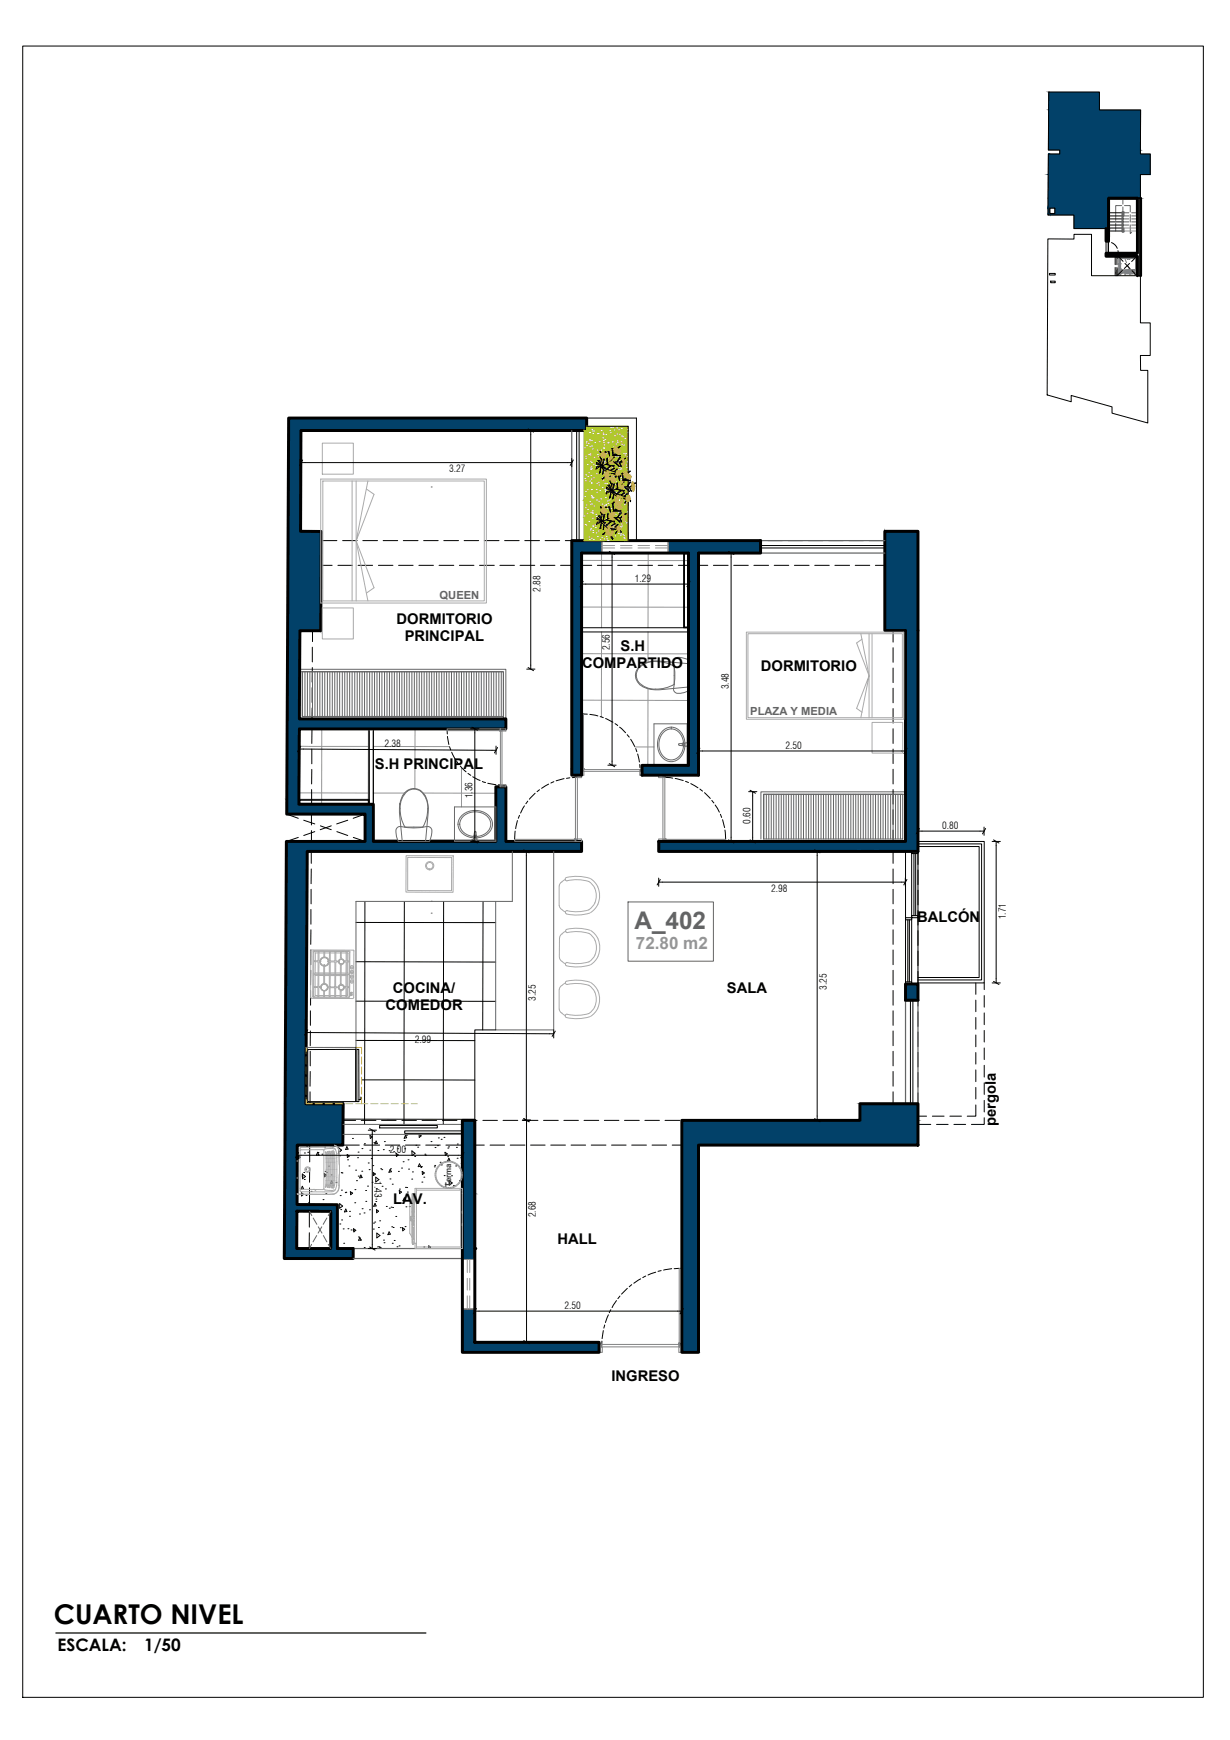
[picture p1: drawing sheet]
<svg xmlns="http://www.w3.org/2000/svg" width="297mm" height="420mm" viewBox="0 0 297 420" stroke-linecap="round" stroke-linejoin="round" font-family="sans-serif">
<defs><g id="words">
<text font-size="6.6" x="13" y="392.2">CUARTO NIVEL</text>
<text font-size="5.9" fill="#636466" x="153.2" y="224.4">A_402</text>
<g font-size="4.2">
<text x="13.9" y="398.6">ESCALA:</text>
<text x="34.8" y="398.6">1/50</text>
</g>
<text font-size="4.1" fill="#939598" x="153.6" y="229.2">72.80 m2</text>
<g font-size="3.6">
<text x="95.8" y="150.6">DORMITORIO</text>
<text x="97.7" y="154.8">PRINCIPAL</text>
<text x="140.6" y="161.4">COMPARTIDO</text>
<text x="149.8" y="157.1">S.H</text>
<text x="183.8" y="162">DORMITORIO</text>
<text x="90.5" y="185.8">S.H PRINCIPAL</text>
<text x="221.5" y="222.7">BALCÓN</text>
<text x="94.9" y="239.7">COCINA/</text>
<text x="175.5" y="239.7">SALA</text>
<text x="93.1" y="244">COMEDOR</text>
<text x="240.5" y="271.9" transform="rotate(-90 240.5 271.9)">pergola</text>
<text x="95" y="290.7">LAV.</text>
<text x="134.6" y="300.5">HALL</text>
<text x="147.7" y="333.5">INGRESO</text>
</g>
<g font-size="2.7" fill="#636466">
<text x="106.2" y="144.6">QUEEN</text>
<text x="181.2" y="172.7">PLAZA Y MEDIA</text>
</g>
<g font-size="2.4">
<text x="108.5" y="114">3.27</text>
<text x="130.5" y="142.9" transform="rotate(-90 130.5 142.9)">2.88</text>
<text x="153.3" y="140.5">1.29</text>
<text x="147.3" y="157" transform="rotate(-90 147.3 157)">2.56</text>
<text x="176" y="166.5" transform="rotate(-90 176 166.5)">3.48</text>
<text x="92.8" y="180.5" transform="rotate(1 92.8 180.5)">2.38</text>
<text x="189.7" y="180.8">2.50</text>
<text x="114.1" y="192.8" transform="rotate(-90 114.1 192.8)">1.36</text>
<text x="181.3" y="198.9" transform="rotate(-90 181.3 198.9)">0.60</text>
<text x="227.5" y="200.2">0.80</text>
<text x="186.3" y="215.3">2.98</text>
<text x="242.9" y="222" transform="rotate(-90 242.9 222)">1.71</text>
<text x="199.7" y="239" transform="rotate(-90 199.7 239)">3.25</text>
<text x="129.4" y="241.7" transform="rotate(-90 129.4 241.7)">3.25</text>
<text x="100.1" y="251.7" transform="rotate(1 100.1 251.7)">2.99</text>
<text x="94.1" y="278.4">2.00</text>
<text x="90.5" y="285.3" transform="rotate(90 90.5 285.3)">1.43</text>
<text x="129.4" y="293.9" transform="rotate(-90 129.4 293.9)">2.68</text>
<text x="136.3" y="316">2.50</text>
</g>
<text font-size="1.9" fill="#3d3d3d" x="109" y="286.7" transform="rotate(-90 109 286.7)">Terma</text>
</g></defs>
<!-- layer: TEXTURAS -->
<g fill="none" stroke="#000" stroke-width=".24">
<path d="M88.1 217.7l-.1 53.8M97.6 217.7v53.8M107.1 217.7l-.1 53.3M116.7 217.7l-.1 31M86 232.2l33.7 .1M86 222.7l33.7 .1M86 251.2l28.7 .1M86 241.8h33.7M119.7 248.7h-5v21.8M72 279.3h.1M72 279l.5 .4-.4 .4zM73.5 278.4h.1"/>
<path d="M74.1 276.8h.1M74.3 278.2h.1M76.7 278.2l.3 .6-.6 .2zM76.8 278.3h.1M76.9 279h.1M77.8 278.7h.1M78.4 277h.1M79.7 276.6h.1M81.6 278.6h.1M81.8 277.1l.7 .6-.7 .5zM81.9 278h.1M82 279.1h.1"/>
<path d="M82.8 270.2l31.8 .1M83.8 276.9l.3 .6-.6 .1zM83.8 278.8l.6 .3-.5 .4zM85.1 274.9h.1M86.3 279.6h.1M86.5 278.2h.1M87.3 260.8h27.4M87.4 277.4h.1M87.9 276.5h.1M88 276.2h.1M89.3 277.7h.1M89.4 274.2l.5 .3-.5 .4z"/>
<path d="M89.6 279.8h.1M90.3 275.9h.1M90.8 275.5l.3 .6-.6 .1zM91.3 277.8h.1M92.6 277.6h.1M92.8 275.7h.1M94 277.9h.1M95.1 278.1h.1M95.7 278.5l.5 .4-.5 .4zM96 277.4h.1M97.6 275.4h.1M97.7 277.4h.1"/>
<path d="M97.9 274.3h.1M97.9 274.2l.3 .5-.6 .2zM98.2 274.1h.1M99.5 277.9l.7 .6-.7 .5zM100.1 279.3h.1M100.4 276.5h.1M100.9 277h.1M101.2 273.9l.5 .4-.5 .3zM102.6 278.7h.1M102.7 279h.1M104.1 275.7h.1M105.1 277.1h.1"/>
<path d="M105.6 276.6h.1M105.9 274.8h.1M106.5 275.1h.1M107 271.1v.4M107.2 274.6h.1M107.5 278.2l.5 .4-.4 .4zM108.1 279.3h.1M108.1 277.2h.1M108.3 276.9h.1M108.4 279.7l.3 .5-.6 .2zM110.2 277.1h.1M110.4 279.7h.1"/>
<path d="M110.4 276.3h.1M72.8 288l.5 .4-.5 .4zM73 284h.1M73 283.5l.8 .6-.7 .5zM73 286.5l.3 .5-.6 .2zM73.3 283.1h.1M73.5 284.8h.1M73.8 282.3h.1M73.9 288.7h.1M74.5 290.4h.1M75.1 287.7h.1M75.7 287.2h.1"/>
<path d="M76.1 287.3h.1M78 289.7h.1M78.3 283.4l.6 .3-.5 .5zM78.5 282.9h.1M78.7 288.2h.1M78.9 283.1h.1M79.3 281.6h.1M80 283.7h.1M80.1 285.1l.3 .6-.6 .1zM80.2 286.2h.1M81.1 285.6h.1M82 290.6l.7 .6-.7 .5z"/>
<path d="M82.1 295.6h.1M82.2 288.7h.1M82.3 292.1h.1M82.4 283.2h.1M82.5 287.4h.1M82.5 294.6h.1M82.6 283.2h.1M82.9 296.7h.1M83.4 288h.1M83.5 287.9h.1M83.5 292l.3 .6h-.6zM83.9 280.1h.1"/>
<path d="M84 296.7h.1M84.3 281.5h.1M84.4 292.5h.1M84.4 293.7h.1M84.6 287.8l.6 .3-.5 .4zM84.8 297h.1M85.3 297.2h.1M85.4 296.7l.5 .4-.4 .4zM85.7 290.4h.1M85.7 287.3h.1M85.9 282.6h.1M86.1 285.1h.1"/>
<path d="M86.5 284h.1M86.6 298.7h.1M86.8 293.1h.1M86.9 298.8l.3 .6-.6 .1zM87 299.5h.1M87.2 283.7l.2 .6-.5 .1zM87.4 282.8h.1M87.4 291.9h.1M87.9 292.9h.1M88.3 287.5h.1M88.3 290.1h.1M88.8 286.4h.1"/>
<path d="M88.9 280.8h.1M89.1 282.4h.1M89.2 292.1h.1M89.9 285.5h.1M90 281.5h.1M90.2 296.8h.1M90.2 283.2l.5 .3-.5 .4zM90.2 295.3h.1M90.5 295.1h.1M90.6 290.6l.2 .6-.6 .1zM90.7 290.1h.1M90.7 284.3l.8 .5-.8 .6z"/>
<path d="M90.8 289.5h.1M90.9 287h.1M90.9 292.1l.5 .4-.4 .3zM91 297.8l.8 .6-.8 .5zM91 288.9h.1M91.4 296.4h.1M91.7 294.8h.1M91.9 282.2h.1M92.2 282.4h.1M92.3 286.5h.1M92.4 297.8h.1M92.6 299.5h.1"/>
<path d="M93.1 287.1h.1M93.3 291.3h.1M94 297.5l.3 .5-.6 .1zM94 291.7h.1M94.2 284.7h.1M94.2 282.4l.3 .5-.6 .2zM94.3 282.2h.1M94.4 291.5h.1M94.6 296.2h.1M94.7 285.9h.1M94.8 291.6h.1M94.9 296.4h.1"/>
<path d="M95.2 299.5h.1M95.6 293.7h.1M96.2 282.9h.1M96.4 287.5l.6 .4-.5 .3zM96.5 287.1h.1M96.7 296.4h.1M97 282.1h.1M97.2 296.4l.5 .4-.4 .4zM97.4 280.5h.1M97.6 289.2l.3 .6-.6 .1zM97.8 296.2h.1M97.9 286.7h.1"/>
<path d="M98 291.4h.1M98.2 286.8h.1M98.4 287.9h.1M98.5 280.1h.1M98.7 282.3h.1M98.7 289.5h.1M98.8 291.4h.1M99.4 284.7h.1M99.6 283h.1M101.3 281l.3 .6-.6 .1zM101.6 281.9h.1M101.8 281.7h.1"/>
<path d="M101.9 285.4h.1M102 282.9l.5 .3-.5 .4zM102.3 284.3h.1M104.9 281.8h.1M105 281.4h.1M106.3 280.7h.1M106.6 281.3h.1M107.3 283.9h.1M107.5 285.9h.1M108.4 285.1l.8 .6-.7 .5zM108.5 285.7h.1M109 283.9h.1"/>
<path d="M109.5 286.3h.1M110.1 281.5h.1M110.9 285.1h.1M111.4 280.9h.1M81.6 301.2h.1M83 300.2h.1M88 301.2h.1M91 301.4h.1M91.2 301.1h.1M91.7 301.5v-.4l.4 .4M92.7 300.1h.1M94.7 300.2h.1"/>
<path d="M95.9 301.1h.1M96.4 300.8h.1M98.8 301.5h.1M102.3 301.1h.1M103.5 300.8v.7M103.6 300.8l.4 .3-.4 .4"/>
</g>
<g fill="none" stroke="#939598" stroke-width=".24">
<path d="M140.4 135.3l25.9 .1M145.3 133.5v18.1M156.5 133.5v18.1M140.4 157.8l25.9 .1M140.4 146.6h25.9M145.3 152.6l-.1 20.5M156.5 152.6v7.3M77.7 176v18.6M89 176l-.1 18.6M100.2 176v14.4M140.4 169.1h25.9M156.5 166.3l-.1 18.5"/>
<path d="M72.2 191.5h16.9M72.2 180.2h16.9M90.2 191.5h7.4M90.2 180.2l18.3 .1M102.3 191.5h17.4M111.4 185.3v9.5M153.4 180.4h4.5M90.2 202.8h5.8M103.9 202.8h5.9"/>
</g>
<!-- layer: I-FURN -->
<g fill="none" stroke="#636466" stroke-width=".24">
<path d="M72.4 161.6h49.8v12M72.4 162.2h49.2v11.4M73 162.2h48.6v10.8h-48.6zM73.1 162.2v10.8M73.6 162.2v10.8M74.2 162.2v10.8M74.8 162.2v10.8M75.5 162.2v10.8M76.1 162.2v10.8M76.7 162.2v10.8M77.2 162.2v10.8M77.8 162.2v10.8"/>
<path d="M78.4 162.2v10.8M79.1 162.2v10.8M79.7 162.2v10.8M80.2 162.2v10.8M80.8 162.2v10.8M81.4 162.2v10.8M82 162.2v10.8M82.7 162.2v10.8M83.3 162.2v10.8M83.8 162.2v10.8M84.4 162.2v10.8M85 162.2v10.8"/>
<path d="M85.7 162.2v10.8M86.3 162.2v10.8M86.9 162.2v10.8M87.4 162.2v10.8M88 162.2v10.8M88.6 162.2v10.8M89.3 162.2v10.8M89.9 162.2v10.8M90.5 162.2v10.8M91 162.2v10.8M91.6 162.2v10.8M92.2 162.2v10.8"/>
<path d="M92.9 162.2v10.8M93.5 162.2v10.8M94.1 162.2v10.8M94.6 162.2v10.8M95.2 162.2v10.8M95.9 162.2v10.8M96.5 162.2v10.8M97.1 162.2v10.8M97.6 162.2v10.8M98.2 162.2v10.8M98.8 162.2v10.8M99.5 162.2v10.8"/>
<path d="M100.1 162.2v10.8M100.7 162.2v10.8M101.2 162.2v10.8M101.8 162.2v10.8M102.4 162.2v10.8M103.1 162.2v10.8M103.7 162.2v10.8M104.3 162.2v10.8M104.8 162.2v10.8M105.4 162.2v10.8M106 162.2v10.8M106.7 162.2v10.8"/>
<path d="M107.3 162.2v10.8M107.9 162.2v10.8M108.4 162.2v10.8M109 162.2v10.8M109.7 162.2v10.8M110.3 162.2v10.8M110.9 162.2v10.8M111.4 162.2v10.8M112 162.2v10.8M112.6 162.2v10.8M113.3 162.2v10.8M113.9 162.2v10.8"/>
<path d="M114.5 162.2v10.8M115 162.2v10.8M115.6 162.2v10.8M116.2 162.2v10.8M116.9 162.2v10.8M117.5 162.2v10.8M118.1 162.2v10.8M118.6 162.2v10.8M119.2 162.2v10.8M119.8 162.2v10.8M120.5 162.2v10.8M121.1 162.2v10.8"/>
<path d="M184.4 191.8h33.6v10.8h-33.6zM184.5 191.8v10.8M185.1 191.8v10.8M185.7 191.8v10.8M186.3 191.8v10.8M186.8 191.8v10.8M187.4 191.8v10.8M188.1 191.8v10.8M188.7 191.8v10.8M189.3 191.8v10.8M189.9 191.8v10.8M190.4 191.8v10.8"/>
<path d="M191.1 191.8v10.8M191.7 191.8v10.8M192.3 191.8v10.8M192.9 191.8v10.8M193.4 191.8v10.8M194 191.8v10.8M194.7 191.8v10.8M195.3 191.8v10.8M195.9 191.8v10.8M196.5 191.8v10.8M197 191.8v10.8M197.6 191.8v10.8"/>
<path d="M198.3 191.8v10.8M198.9 191.8v10.8M199.5 191.8v10.8M200.1 191.8v10.8M200.6 191.8v10.8M201.3 191.8v10.8M201.9 191.8v10.8M202.5 191.8v10.8M203.1 191.8v10.8M203.7 191.8v10.8M204.2 191.8v10.8M204.9 191.8v10.8"/>
<path d="M205.5 191.8v10.8M206.1 191.8v10.8M206.7 191.8v10.8M207.2 191.8v10.8M207.8 191.8v10.8M208.5 191.8v10.8M209.1 191.8v10.8M209.7 191.8v10.8M210.3 191.8v10.8M210.8 191.8v10.8M211.4 191.8v10.8M212.1 191.8v10.8"/>
<path d="M212.7 191.8v10.8M213.3 191.8v10.8M213.9 191.8v10.8M214.4 191.8v10.8M215.1 191.8v10.8M215.7 191.8v10.8M216.3 191.8v10.8M216.9 191.8v10.8M217.5 191.8v10.8M218.7 191.2h-34.9v11.4M218.7 191.8h-34.3v10.8"/>
</g>
<!-- layer: eder_web_hatch -->
<g fill="#024169" stroke="#024169" stroke-width=".24">
<path d="M140.4 133.5h5z"/>
<path d="M161.4 133.5h22.3z"/>
<path d="M159.1 203.2h62.6v2.4z"/>
<path d="M69.7 101h72z"/>
<path d="M72.4 152.3h5.1z"/>
<path d="M71.8 276.5h11z"/>
<path d="M81.5 301.5h3.8z"/>
<path d="M74.7 301.5h5.1z"/>
<path d="M68.7 301.5h16.6v2.4z"/>
<path d="M207.7 266.5h14z"/>
<path d="M253.1 51.9h6.3z"/>
<path d="M138.1 130.5l7.3 3v-3zM138.1 130.5l7.3 3h-7.3z"/>
<path d="M138.1 133.5h2.3zM138.1 133.5h2.3z"/>
<path d="M161.4 130.5l22.3 3v-3zM161.4 130.5l22.3 3h-22.3zM161.4 133.5h22.3z"/>
<path d="M166.3 133.5l2.4 18.1v-18.1zM166.3 133.5l2.4 18.1h-2.4z"/>
<path d="M213.7 128.3l8 24v-24zM213.7 128.3l8 24h-8z"/>
<path d="M166.3 151.6l2.4 33.2v-33.2zM166.3 151.6l2.4 33.2h-2.4z"/>
<path d="M138.1 133.5l2.3 52.2v-52.2zM138.1 133.5l2.3 52.2h-2.3z"/>
<path d="M155.1 184.8l13.6 2.4v-2.4zM155.1 184.8l13.6 2.4h-13.6z"/>
<path d="M138.1 185.7l2.3 1.5v-1.5zM138.1 185.7l2.3 1.5h-2.3z"/>
<path d="M218.7 152.3l3 50.9v-50.9zM218.7 152.3l3 50.9h-3z"/>
<path d="M159.1 205.6h62.6zM159.1 203.2l62.6 2.4h-62.6z"/>
<path d="M69.7 101l72 3v-3zM69.7 101l72 3h-72z"/>
<path d="M69.7 104l2.9 24.3 .1-24.3zM69.7 104l2.9 24.3h-3z"/>
<path d="M69.6 128.3h8zM69.6 128.3h8z"/>
<path d="M69.6 128.3l7.9 24 .1-24zM69.6 128.3l7.9 24h-8z"/>
<path d="M69.5 152.3h2.9zM69.5 152.3h2.9z"/>
<path d="M69.5 152.3l2.8 21.3 .1-21.3zM69.5 152.3l2.8 21.3h-2.9z"/>
<path d="M69.4 173.6l52.8 2.4v-2.4zM69.4 173.6l52.8 2.4h-52.8z"/>
<path d="M69.4 176l2.8 17 .1-17zM69.4 176l2.8 17h-2.9z"/>
<path d="M69.3 193l2.9 1.2v-1.2zM69.3 193l2.9 1.2h-2.9z"/>
<path d="M69.3 194.2l20.9 2.4v-2.4zM69.3 194.2l20.9 2.4h-21z"/>
<path d="M119.7 190l2.5 13.2v-13.2zM119.7 190l2.5 13.2h-2.5z"/>
<path d="M88.2 196.6l2 6.6v-6.6zM88.2 196.6l2 6.6h-2z"/>
<path d="M69.2 203.2l71.2 2.4v-2.4zM69.2 203.2l71.2 2.4h-71.2z"/>
<path d="M69.2 205.6l4.7 60.9 .3-60.9zM69.2 205.6l4.7 60.9h-5zM68.9 266.5h5zM68.9 266.5h5z"/>
<path d="M68.9 266.5l13.9 10 .1-10zM68.9 266.5l13.9 10h-14z"/>
<path d="M68.8 276.5h3zM68.8 276.5h3z"/>
<path d="M68.8 276.5l2.9 14.4 .1-14.4zM68.8 276.5l2.9 14.4h-3z"/>
<path d="M68.7 290.9h12.8zM68.7 290.9h12.8z"/>
<path d="M68.7 290.9l12.8 1.6v-1.6zM68.7 290.9l12.8 1.6h-12.8z"/>
<path d="M71.7 292.5h9.8zM71.7 292.5h9.8z"/>
<path d="M68.7 292.5h3zM68.7 292.5h3z"/>
<path d="M79.9 292.5h1.6zM79.9 292.5h1.6z"/>
<path d="M79.9 292.5l1.6 9v-9zM79.9 292.5l1.6 9h-1.6z"/>
<path d="M68.7 292.5l3 9v-9zM68.7 292.5l3 9h-3z"/>
<path d="M68.7 301.5h6zM68.7 301.5h6z"/>
<path d="M79.9 301.5h5.4zM79.9 301.5h5.4zM79.9 301.5h5.4zM79.9 301.5h5.4z"/>
<path d="M74.7 301.5h5.2zM74.7 301.5h5.2z"/>
<path d="M74.7 301.5h10.6zM74.7 301.5h10.6z"/>
<path d="M68.7 301.5h6zM68.7 301.5h6z"/>
<path d="M68.7 303.9h16.6zM68.7 301.5l16.6 2.4h-16.6z"/>
<path d="M218.7 237.6l3 3.9v-3.9zM218.7 237.6l3 3.9h-3z"/>
<path d="M111.7 270.5l3 16.5v-16.5zM111.7 270.5l3 16.5h-3z"/>
<path d="M111.7 287l3 .4v-.4zM111.7 287l3 .4h-3z"/>
<path d="M111.7 287.4l3 .8v-.8zM111.7 287.4l3 .8h-3z"/>
<path d="M111.7 288.2l3 13.3v-13.3zM111.7 288.2l3 13.3h-3z"/>
<path d="M111.7 301.5l3 2.6v-2.6zM111.7 301.5l3 2.6h-3z"/>
<path d="M111.7 316.1l3 8v-8zM111.7 316.1l3 8h-3z"/>
<path d="M111.7 324.1l33 .5v-.5zM111.7 324.1l33 .5h-33z"/>
<path d="M111.7 324.6l33 1.9v-1.9zM111.7 324.6l33 1.9h-33z"/>
<path d="M207.7 266.5l14 4v-4zM207.7 266.5l14 4h-14z"/>
<path d="M164.7 270.5l57 6v-6zM164.7 270.5l57 6h-57z"/>
<path d="M164.7 276.5l4 48.1v-48.1zM164.7 276.5l4 48.1h-4zM164.7 324.6h4zM164.7 324.6h4z"/>
<path d="M164.7 324.6l4 1.9v-1.9zM164.7 324.6l4 1.9h-4z"/>
<path d="M253.3 22.3l12.2 4.3v-4.3zM253.3 22.3l12.2 4.3h-12.3z"/>
<path d="M253.2 26.6l22.2 9.6v-9.6zM253.2 26.6l22.2 9.6h-22.2z"/>
<path d="M255.9 36.2l19.5 1v-1zM255.9 36.2l19.5 1h-19.5z"/>
<path d="M253.2 37.2l24.6 4.9v-4.9zM253.2 37.2l24.6 4.9h-24.7z"/>
<path d="M253.1 42.1l22.3 5.8v-5.8zM253.1 42.1l22.3 5.8h-22.3z"/>
<path d="M253.1 47.9l14.6 2.3v-2.3zM253.1 47.9l14.6 2.3h-14.6z"/>
<path d="M254.7 50.2l13 1.3v-1.3zM254.7 50.2l13 1.3h-13z"/>
<path d="M253.1 50.2l.4 1.3v-1.3zM253.1 50.2l.4 1.3h-.4z"/>
<path d="M253.1 51.5l14.6 .4v-.4zM253.1 51.5l14.6 .4h-14.6z"/>
<path d="M259.4 51.9h8.3zM259.4 51.9h8.3z"/>
<path d="M259.4 51.9l8.3 3.3v-3.3zM259.4 51.9l8.3 3.3h-8.3z"/>
</g>
<!-- layer: A-WALL -->
<path d="M267.1 55.2v3h.6v-10.3h7v13.3h-7.6v.7h7.6v4.7M275.4 47.9v18.7M69.7 101h72v3h-69l-.1 24.3h5l-.1 24h-5.1l-.1 21.3h49.9v2.4h-49.9l-.1 18.2h18v9h29.5v-13.2h2.5v13.2h18.2v2.4h-66.2l-.3 60.9h9l-.1 10h-11l-.1 14.4h9.8v10.6h3.8v2.4h-16.6l.5-100.7h19v-6.6h-19zM138.7 104h3M138.1 130.5h45.6v3h-15v53.7h-13.6v-2.4h11.2v-51.3h-25.9v53.7h-2.3zM213.7 128.3h8v77.3h-62.6v-2.4h59.6v-50.9h-5zM218.7 237.6h3v3.9h-3zM111.7 270.5h3v53.6h30v2.4h-33zM164.7 270.5h43v-4h14v10h-53v50h-4zM71.7 292.5h8.2v9h-8.2z" fill="none" stroke="#000" stroke-width=".72"/>
<g fill="none" stroke="#000" stroke-width=".24">
<path d="M267.1 58.2v3M267.7 58.2v3M269.3 61.9v2M269.3 64.6v2M269.7 61.9v2M269.7 64.6v2l1.3-1.3M270 61.9l1.2 1.2M271.7 63.6l1.2 1.3M272.8 63.6l-1.3 1.2M273.4 65.3l1.2 1.3M274.6 61.9l-1.3 1.2M77.5 136.5h2.7"/>
<path d="M77.6 130.5h3.8M81.6 136.5h3.5M82.7 130.5h3.6M86.5 136.5h3.5M87.6 130.5h3.6M91.4 136.5h3.5M92.5 130.5h3.5M96.3 136.5h3.5M97.4 130.5h3.6M101.2 136.5h3.5M102.3 130.5h3.5M106 136.5h3.6"/>
<path d="M107.2 130.5h3.5M110.9 136.5h3.6M112.1 130.5h3.5M115.8 136.5h3.6M117 130.5h3.5M120.7 136.5h3.5M121.9 130.5h3.5M125.6 136.5h3.5M126.7 130.5h3.6M130.5 136.5h3.5M131.6 130.5h3.6M135.4 136.5h2.7"/>
<path d="M136.5 130.5h3.6M140.4 136.5h2.5M141.4 130.5h3.5M144.3 136.5h3.5M146.3 130.5h3.5M149.2 136.5h3.5M151.2 130.5h3.5M154 136.5h3.6M156.1 130.5h3.5M158.9 136.5h3.6M161 130.5h3.5M163.8 136.5h2.5"/>
<path d="M165.9 130.5h3.5M168.7 136.5h2.2M170.8 130.5h3.5M172.3 136.5h3.5M175.7 130.5h3.5M177.2 136.5h3.5M180.5 130.5h3.6M182.1 136.5h3.5M185.4 130.5h3.6M187 136.5h3.5M190.3 130.5h3.6M191.8 136.5h3.6"/>
<path d="M195.2 130.5h3.5M196.8 136.5h3.5M200.1 130.5h3.6M201.6 136.5h3.6M205 130.5h3.5M206.5 136.5h3.5M209.9 130.5h3.8M211.4 136.5h2.3M75.4 156.3v3.5M75.5 152.3v2.6M140.4 152.6h25.9M140.4 151.6h25.9"/>
<path d="M215.7 152.3v2.8M215.7 156.4v3.5M221.7 152.3v2.6M221.7 156.3v3.5M75.3 176v3.5M75.4 166.1v3.5M75.4 171l-.1 2.6M75.4 161.2v3.5M89.1 176v18.2M90.2 176v18.2M215.7 161.3v3.5M215.7 166.2v3.5"/>
<path d="M215.7 171.1v3.5M215.7 176v3.5M221.7 161.2v3.5M221.7 166.1v3.5M221.7 171v3.5M221.7 175.8v3.6M69.2 196.6l2.8 1M73.3 198.1l2.7 .9M75.2 196.6v2.6M75.3 190.7v3.5M75.3 180.9v3.5M75.3 185.8v3.5"/>
<path d="M77.4 199.4l2.6 .9M80 199.4l-2.7 .9M84 198.1l-2.7 .9M88.2 196.6l-2.9 1M215.7 180.9v3.5M215.7 185.7v3.6M215.7 190.7v3.5M215.7 195.5v3.6M221.7 180.7v3.6M221.7 185.6v3.6M221.7 190.5v3.5M221.7 195.4v3.6"/>
<path d="M72 202.2l-2.8 1M75.1 219.6v3.6M75.1 214.7v3.6M75.2 205.6v2.9M75.2 209.8l-.1 3.6M75.2 200.6v2.6M76 200.8l-2.7 .9M81.4 200.8l2.6 .9M85.3 202.2l2.9 1M215.7 200.4v2.8M215.7 205.6v2.9M215.7 209.8v3.6"/>
<path d="M215.7 214.7v3.6M215.7 219.6v3.6M221.7 200.3v3.5M221.7 205.2v3.5M221.7 210.1v3.5M221.7 215v3.5M221.7 219.9v3.5M75 239.2v3.5M75 229.4v3.5M75 234.3v3.5M75.1 224.5l-.1 3.5M215.7 224.5v3.5"/>
<path d="M215.7 229.4v3.5M215.7 234.3v3.5M215.7 239.2v3.5M221.7 224.7v3.6M221.7 229.6v3.6M221.7 234.6v3.5M221.7 239.4v3.5M235.7 237.3v2.8M237.7 237.3v1.7M74.9 253.9v3.5M74.9 258.7v3.6M75 244.1v3.5"/>
<path d="M75 248.9l-.1 3.6M215.7 244.1v3.5M215.7 248.9v3.6M215.7 253.9v3.5M215.7 258.7v3.6M221.7 244.3v3.5M221.7 249.2v3.5M221.7 254.1v3.5M221.7 259v3.5M235.7 241.5v2.8M235.7 245.7v2.8M235.7 249.9v2.9"/>
<path d="M235.7 254.2v2.7M235.7 258.3v2.9M237.7 240.4v2.8M237.7 244.6v2.8M237.7 248.8v2.8M237.7 253.1v2.7M237.7 257.2v2.9M74.8 276.5v4.1M74.9 263.6v2.9M82.8 276.5h4M82.8 270.5h3.1M87.2 270.5h3.6"/>
<path d="M88.1 276.5h3.6M92.1 270.5h3.6M93 276.5h3.5M97.1 270.5h3.5M97.9 276.5h3.6M101.9 270.5h3.5M102.8 276.5h3.5M106.8 270.5h3.5M107.7 276.5h4M111.7 270.5h3.5M114.7 276.5h2.3M116.6 270.5h3.5"/>
<path d="M118.3 276.5h3.6M121.5 270.5h3.5M123.2 276.5h3.6M126.4 270.5h3.5M128.1 276.5h3.5M131.3 270.5h3.5M133 276.5h3.6M136.2 270.5h3.5M137.9 276.5h3.5M141 270.5h3.6M142.8 276.5h3.5M146 270.5h3.5"/>
<path d="M147.7 276.5h3.5M150.8 270.5h3.6M152.6 276.5h3.5M155.7 270.5h3.5M157.5 276.5h3.5M160.6 270.5h3.6M162.3 276.5h2.4M165.5 270.5h3.5M170.4 270.5h3.5M175.3 270.5h3.5M180.2 270.5h3.5M185.1 270.5h3.5"/>
<path d="M190 270.5h3.5M194.8 270.5h3.6M199.8 270.5h3.5M204.6 270.5h3.1M215.7 263.6v2.9M221.7 263.9v2.6M221.7 271.5h3.1M221.7 269.5h2.1M225.2 269.5h2.8M226.2 271.5h2.8M229.4 269.5h2.8M230.4 271.5h2.8"/>
<path d="M235.7 266.8v2.7h-2.1M235.7 262.6v2.8M237.7 269.9v1.6h-3.1M237.7 261.5v2.8M237.7 265.7v2.8M74.7 292.5v3.8M74.7 297.7v3.8M74.7 286.8v4.1M74.8 281.9l-.1 3.6"/>
</g>
<!-- layer: P-SANR-FIXT -->
<g fill="none" stroke="#aaa" stroke-width=".24">
<path d="M98.1 206.6l11.4 .1-.1 8.8-11.4-.1zM98.5 207l10.6 .1-.1 8-10.5-.1zM72.5 277.3v10.4l5.8 .1M72.7 277l-.2 .2M78 277.6l-5.3 .1-.2 .2M78 277.6l.2 .2v9.2M78.3 277l-5.6 .1M78.3 277a3.4 3.4 0 0 1 2.7 .5l.3 1.8v7M78.5 277.4l1.6-.1 .6 .2M78.5 277.4l-.3 .2M78.6 278.3h.2M78.6 278.2l.2 2.5"/>
<path d="M78.8 278.3l.1 1.5M78.9 279.8l.1 .9M79.2 278.2l-.2-.1 .2 2.6M79.2 278.2l.2 .5M79.4 278.7v1.1M79.4 279.8v.9M79.4 278.1l.3 .9v1.7M79.4 278.1l.1-.1 .2 .2M79.7 278.2l.1 .5M79.8 278.7l.1 2M80 278.2l.2 2.5M80 278v.2"/>
<path d="M80.1 278l.1 .2M80.2 278.2l.2 2.5M80.4 278.2l-.1-.3a.57 .57 0 0 1 .5 .8M80.5 278.2l.1 .5M80.6 278.7v1.1M80.6 279.8l.1 .9M80.8 276.5l.2 .1M80.8 278.7l.1 1.1M80.8 279.8l.1 .9M81 276.6a2.03 2.03 0 0 1 .9 2M81.9 278.6v2.6M71.7 284.3h.1"/>
<path d="M71.7 284.6h.1M71.7 280.2h.1M71.7 280.5h.1M71.8 288.3l.1 .1M71.9 288.4h6.4M72.5 286.9l.2 .2M72.7 287.2l5.3 .1M78.2 287l-.2 .2M78.2 287.2l.3 .1M78.5 287.4l1.6 .1M78.8 286.5l-.2 .1M78.8 280.6v3.5"/>
<path d="M78.8 284.2l-.2 2.4M78.9 285l-.1 1.5M79 280.6v3.5M79 284.2l-.1 .8M79.2 280.6v3.5M79.2 284.2l-.1 2.5 .3-.6M79.4 280.6v3.5M79.4 284.2v.8M79.4 285v1.1M79.6 286.1l-.1 .7M79.7 286.6l-.2 .2M79.7 280.6v3.5"/>
<path d="M79.7 284.2l-.1 1.9M79.7 286.5v.1M79.8 286.1l-.1 .4M79.9 280.6v3.5M79.9 284.2l-.1 1.9M80 286.6l-.1 .1M80.2 286.6l-.2 .1M80.2 280.6v3.5M80.2 284.2l-.2 2.4M80.4 280.6v3.5M80.4 284.2l-.2 2.4M80.6 286.1l-.1 .5"/>
<path d="M80.6 285v1.1M80.7 280.6v3.5M80.7 284.2l-.1 .8M80.7 287.3l-.6 .2M80.8 286.1a.49 .49 0 0 1 0 .5 .49 .49 0 0 1-.5 .2l.1-.2M80.9 280.6v3.5M80.9 284.2l-.1 .8M80.9 285l-.1 1.1M81 288.2l-2.7 .2M81.3 286.3a1.39 1.39 0 0 1-1.9 1.5h-1.1M81.9 286.2a1.99 1.99 0 0 1-.9 2M81.9 283.6v2.6"/>
<path d="M82 281.2v2.4"/>
<circle cx="103.8" cy="209" r=".78"/>
<circle cx="103.8" cy="209" r=".99"/>
<circle cx="74.3" cy="282.4" r=".44"/>
<circle cx="74.3" cy="282.4" r=".66"/>
</g>
<!-- layer: Q-SPCQ -->
<g fill="none" stroke="#aaa" stroke-width=".24">
<path d="M75 229.6v11.3M75.3 229.4h10l.2 .2M75.3 229.4l-.2 .2M75.6 229.8l-.1 11 .3 .1h8.3M75.8 235.5v5.2M75.8 235l.2 .2M75.9 229.8h-.1v5.7M76 232.2h.8v6l-1 .1 1 .1 .1 2.3 .1-2.3 .5-.1-.5-.1v-6h.4M76 229.7l8.1 .1M76 232v.2M76 229.7l-.2 .2M76 235.2h.8"/>
<path d="M76 235.2l-.2 .3M76.1 238.4v1.9l.7 .1M76.1 235.6v2.6M76.1 232.2v2.6l.7 .1M76.1 230.2v1.8M76.2 235.5h.6M76.2 235.5l-.1 .1M76.8 230.1l-.7 .1M76.8 229.9v2.1h-.8M76.9 229.9h.2M77 235.2h1.2M77 235.5l1.2 .1"/>
<path d="M77 229.9v2.1h.4M77 230.1h1.2M77 234.9h1.2M77.2 232.2a1.12 1.12 0 0 0 1 1.1M77.3 232.2a1.04 1.04 0 0 0 .9 1l-.7-.4-.1-.6M77.4 232.4v.1M77.4 232v.2M77.4 231.9v.1M77.4 238.4a.83 .83 0 0 0 1 .9M77.5 238.4a.83 .83 0 0 0 .8 .8 .83 .83 0 0 0 .8-.8M77.5 232.7l.1 .2M77.5 238.3v.2"/>
<path d="M77.5 238.5l.1 .1M77.6 238.3h.1M77.6 238.7l.1 .2M77.7 231.5l-.2 .3M77.7 238l-.1 .2M77.7 238.9h.1M77.7 237.9h.1M77.9 239.1h.1M77.9 233.1h.1M78 231.3h-.1M78 237.7l-.1 .1M78.2 239.3l.1 1.4v-1.4"/>
<path d="M78.2 233v4.5h.2M78.2 231.1a1.29 1.29 0 0 1 1.2 .9M78.2 233h.2M78.2 231.2l.1-1.4 .1 1.4M78.2 231.3l-.4 .1-.4 .6M78.2 231.1a1.12 1.12 0 0 0-.9 .9M78.2 231.2a1.04 1.04 0 0 0-.8 .8M78.3 237.5a.91 .91 0 0 0-.9 .8M78.3 237.6h.1M78.4 237.5a.91 .91 0 0 1 .8 .8M78.4 235.2h1.1M78.4 234.9h1.1"/>
<path d="M78.4 233v4.5M78.4 235.6h1.1M78.4 231.1a1.12 1.12 0 0 1 1.1 .9M78.4 230.1h1.2M78.5 231.2l.4 .2 .4 .7M78.7 237.7l.1 .1M78.8 239.1h-.1M78.8 231.3h.1M78.8 233.1h.1M78.9 237.9l.2 .3M79.1 238.7l-.2 .2M79.1 238.4l-.4-.6-.5-.2-.5 .3-.2 .7 .3 .5 .7 .1 .4-.2 .2-.6"/>
<path d="M79.1 231.5l.1 .2M79.1 238.3h.1M79.1 238.4v.2M79.1 238.3a.83 .83 0 0 0-.8-.7 .83 .83 0 0 0-.8 .8M79.2 238.3l-.1 .2h.4v2.1h.2M79.2 232.3h.3v6h-.4M79.2 232v.2M79.2 238.5a.91 .91 0 0 1-.8 .8M79.3 232.6l-.2 .3M79.3 232h.1M79.3 232.4v.1M79.4 232.3l-.5 .7-.5 .2"/>
<path d="M79.4 232.2a1.04 1.04 0 0 1-1 1h.1M79.5 232.2a1.12 1.12 0 0 1-1.1 1.1M79.6 229.9l-.1 2.2h-.3M79.6 229.9h.2M79.7 232.3h1.2l-.1 6h-1.1zM79.7 229.9v2.2h1.2v-2.2M79.7 235.2l1.2 .1M79.7 230.1h1.2M79.7 234.9h1.2M79.7 235.6h1.2M80.9 229.9h.2M81.1 235.3h1.1"/>
<path d="M81.1 234.9h1.1M81.1 235.6h1.1M81.1 229.9v2.2h.3M81.1 230.1h1.1M81.4 238.5h-.3l-.2 2.2-.1-2.2h-1.1v2.1M81.4 238.3v.2M81.4 232.1l.1 .1-.4 .1v3.2v2.8h.3M81.9 232.3v.2M81.9 238.5v.2M81.9 232v.1M81.9 238.2v.2M82 232.6l.1 .1"/>
<path d="M82 238.9h.1M82.1 231.7v.1M82.1 237.9v.1M82.2 233.1v4.4h.2M82.2 231.2h.3M82.2 233.1h.3M82.3 232.8h.2M82.3 239h.2M82.4 239.3v1.3M82.4 239.3h-.2v1.3h.2M82.4 235.3h1.2M82.4 230.1h1.2"/>
<path d="M82.4 234.9l1.2 .1M82.4 229.9v1.3M82.4 233.1v4.4M82.4 235.6h1.2M82.4 231.6a.61 .61 0 0 0-.6 .8 .61 .61 0 0 0 1 .3 .61 .61 0 0 0 0-1M82.4 231.6h-.1M82.4 231.6h.1M82.4 237.9h-.1M82.4 237.9h.1M82.5 229.9h-.3v1.3M82.5 231.6l.3 .1M82.7 231.7l.1 .1"/>
<path d="M82.7 237.9l.1 .1M82.8 232.6l-.1 .1M82.8 238.9h-.1M82.9 231.9l.1 .3M82.9 238.2l.1 .2M83 232.3v.1M83 238.5v.2M83.2 238.3a.74 .74 0 0 0-1.2-.5 .74 .74 0 0 0 .1 1.3 .74 .74 0 0 0 1.1-.6h.4l.1 2.2 .1-2.2h.4M83.2 238.3v.2M83.3 232.1h.3l.1-2.3 .1 2.3h.4M83.3 232.3h.3v6h-.4M83.3 232v.2"/>
<path d="M83.8 235.6h.1M83.8 230.1h.1M83.9 235.5l.1 .1M84 230.1l.1 .1M84 232.3v2.6M84 235.7v2.6M84 238.5l-.1 1.8M84 230.2v1.9M84 234.9l-.2 .1M84.1 235.2l.3 .3M84.2 229.7l.2 .3M84.2 229.6h-8.4l-.2 .2"/>
<path d="M84.2 229.6l.3 .3M84.2 232.3h-.4v6h.4v.2M84.3 232l-.1 .2M84.3 235.2v.2M84.4 230v5M84.4 235.5l-.1 5.1M84.4 235l-.1 .2-.5 .1M84.5 229.9l-.1 10.7-.2 .3M84.5 233.7h.9M84.5 233.5h.9M84.5 234.9h.8M84.5 234.6h.8"/>
<path d="M84.5 236h.8M84.5 235.7h.8M84.5 237.1h.8M84.5 236.9h.8M84.7 239.6h.1M84.7 239.6v.1M84.8 240h.1M84.7 239.9l.2 .1zM84.7 239.8l.2 .1zM84.7 239.6h.2M84.8 239.7h.1M84.8 239.8h.1"/>
<path d="M84.9 239.6l-.2 .1M84.9 239.6h.1M85.5 229.6l-.1 11.3-.2 .2M75 240.8l.2 .2M75.2 241.1h10M75.8 240.5l.2 .2 8.1 .1 .3-.3M77 240.4h1.2M78.3 240.4h1.2M79.7 240.4h1.1M81.1 240.4h1.1M82.4 240.4h1.2M83.7 240.4h.1"/>
<path d="M84 240.3l-.1 .1M84.7 240.3h.1M84.7 240.1h.1M84.7 240.4h.1M84.7 240.3h.2M84.8 240.3h.1M84.8 240.2h.1M84.8 240.1h-.1M84.8 240.1h.1M84.8 240.2v.2"/>
<circle cx="82.4" cy="238.4" r=".57"/>
<circle cx="82.4" cy="232.2" r=".59"/>
<circle cx="82.4" cy="238.4" r=".66"/>
<circle cx="82.4" cy="232.2" r=".7"/>
<circle cx="85" cy="233.6" r=".4"/>
<circle cx="85" cy="234.7" r=".4"/>
<circle cx="85" cy="235.8" r=".4"/>
<circle cx="85" cy="237" r=".4"/>
<circle cx="84.8" cy="240.3" r=".11"/>
</g>
<!-- layer: A-WALL -->
<path d="M138.1 104v26.5M141.1 104v26.5M183.7 130.5h30M183.7 133.5h30M218.7 241.5v25M221.7 241.5v25M85.3 301.5h26.4M85.3 303.9h26.4" fill="none" stroke="#636466" stroke-width=".3"/>
<!-- layer: COTAS -->
<g fill="none" stroke="#000" stroke-width=".24">
<path d="M267.7 51.4h3.5v4.4h-3.5M267.7 52.1h3.5M267.7 52.9h3.5M267.7 53.6h3.5M267.7 54.3h3.5M267.7 55.1h3.5M139.3 104v26.5M139.9 104v26.5M141.7 102.9h10v27.6M141.7 101h12v29.5M165.1 133.5h1.2v18.1h-1.2zM165.3 133.7h.8v17.7h-.8z"/>
<path d="M183.7 131.7h30M183.7 132.3h30M72.2 193h16.9v1.2h-16.9zM72.4 193.2h16.6v.8h-16.6zM218.7 205.6v32M220.2 205.6v32M221.7 203.2h16v34.1h-16M221.7 203.8h15.4v32.8h-15.4M221.7 204.4h14.8v31.6h-14.8M221.7 205.6v32M86 252.9l-.1 .5M219.9 241.5v25"/>
<path d="M220.5 241.5v25M82.9 266v.5M91.7 271.8h13.9v.6h-13.9zM111.7 273.1h-14v.6h14"/>
</g>
<g fill="none" stroke="#636466" stroke-width=".24">
<path d="M269.4 53.9v1.9M270.9 49.6h-1.5v3.6M271.2 50v1.4h1.4M271.2 52.1h1.4M271.2 52.9h1.4M271.2 53.6h1.4M271.2 54.3h1.4M271.2 47.9v1.4M271.6 49.6h1.4v1.6M273 54.3v2.1l.3-.3M273 51.8v1.8M273.3 51.4h1.4"/>
<path d="M273.3 52.1h1.4M273.3 52.9h1.4M273.3 53.6h1.4M273.3 54.3h1.4M104.1 117.6h.1M104.1 217.6h.1M123.7 205.6v12.1h-37.7v35.2h-12.1M133.7 205.6v43.1h-14v-31M104.1 220.5h.1M74.7 292.5l.6 1M75.6 294.1l.9 1.5M76.5 298.4l-.9 1.5"/>
<path d="M76.9 296.2l.9 1.6M77.7 296.2l-.9 1.6M78.1 298.4l.8 1.5M78.9 294.1l-.9 1.5M79.9 292.5l-.6 1M75.3 300.5l-.6 1M79.3 300.5l.6 1"/>
</g>
<g fill="none" stroke="#939598" stroke-width=".24">
<path d="M145.4 132.3h3M145.4 131.7h3M145.4 130.5v3M149.8 132.3h2.8M149.8 131.7h2.8M154.1 132.3h2.8M154.1 131.7h2.8M158.3 132.3h3.1M158.3 131.7h3.1M161.4 130.5v3M105.1 283.7v.3M105.1 283.2v.3"/>
<path d="M105.1 284.2l.1 .3M105.2 282.8l-.1 .3M105.2 284.6l.1 .3M105.3 283.7v.3M105.3 283.2v.3M105.3 284.1l.1 .4M105.4 285.1l.1 .2M105.4 282.3l-.2 .3M105.4 282.8l-.1 .3M105.4 284.6l.1 .3M105.6 285l.1 .3M105.6 282.3l-.2 .3"/>
<path d="M105.6 281.9l-.2 .3M105.6 285.4l.2 .3M105.8 285.4l.2 .3M105.8 281.9l-.2 .3M105.9 281.5l-.2 .3M105.9 285.8l.2 .3M106.1 281.6l-.2 .2M106.1 285.8l.2 .2M106.2 281.2l-.2 .2M106.2 286.2l.3 .2M106.4 281.2l-.2 .3M106.5 286.1l.2 .2"/>
<path d="M106.6 286.5l.3 .1M106.6 280.9l-.3 .2M106.8 281l-.3 .2M106.8 286.4l.3 .1M107 286.7l.3 .1M107 280.7l-.3 .1M107.2 280.8l-.3 .1M107.3 286.5l.3 .2M107.4 280.5l-.3 .1M107.5 286.8l.3 .1M107.7 286.7l.3 .1M107.7 280.7h-.4"/>
<path d="M107.9 280.4l-.3 .1M107.9 286.9l.3 .1M108.1 280.6h-.3M108.1 286.8h.3M108.3 280.6h.3M108.4 280.4h-.4M108.5 280.4h.3M108.7 286.9l-.3 .1M108.7 280.6l.3 .1M108.9 286.7l-.3 .1M109 280.4l.3 .1M109.2 286.9h-.3"/>
<path d="M109.2 280.7l.3 .1M109.4 286.6l-.3 .1M109.4 280.6l.3 .1M109.6 286.7l-.3 .1M109.6 280.8l.3 .2M109.8 286.4l-.3 .1M109.8 280.7l.3 .2M110 286.5l-.2 .2M110.1 281.1l.2 .1M110.2 286.2l-.3 .1M110.3 281l.2 .2M110.4 286.2l-.2 .2"/>
<path d="M110.4 281.3l.2 .2M110.5 285.9l-.2 .2M110.6 281.3l.3 .2M110.7 281.7l.2 .2M110.8 285.9l-.3 .2M110.9 285.5l-.3 .2M110.9 281.6l.3 .3M111 282.1l.2 .2M111.1 285.1l-.2 .3M111.1 285.6l-.2 .2M111.2 282.5l.1 .3M111.2 282l.2 .3"/>
<path d="M111.3 284.7l-.1 .3M111.3 285.1l-.1 .3M111.4 282.9v.3M111.4 282.4l.1 .3M111.4 284.3l-.1 .3M111.4 283.4v.3M111.4 283.8v.3M111.5 284.7l-.1 .3M111.5 282.9l.1 .3M111.6 284.3l-.1 .3M111.6 283.4l.1 .3M111.7 283.8l-.1 .3"/>
<path d="M111.7 316.1h3M111.7 304.1h3M112.8 304.1v3.2M112.8 308.7v2.8M112.8 312.9v3.2M113.4 304.1v3.2M113.4 308.7v2.8M113.4 312.9v3.2"/>
</g>
<g fill="none" stroke="#fecc66" stroke-width=".24">
<path d="M73.9 255.2v1.7M73.9 257.6v1.8M75.4 252.9h-1.5v1.6M76.1 252.9h1.7M78.5 252.9h1.8M81 252.9h1.7M83.4 252.9h1.8M85.9 252.9h1.4v1.6M87.3 255.2v1.7M87.3 257.6v1.8M73.9 265v1.5h1.5M73.9 260.1v1.7"/>
<path d="M73.9 262.5v1.8M76.1 266.5h1.7M78.5 266.5h1.8M81 266.5h1.7M83.4 266.5h1.8M87.3 265v1.5h-1.4M87.3 260.1v1.7M87.3 262.5v1.8M87.3 266.5h1.5M89.5 266.5h1.8M92 266.5h1.8M94.4 266.5h1.8"/>
<path d="M96.9 266.5h1.7M99.3 266.5h1.5"/>
</g>
<!-- layer: 0 -->
<path d="M140.4 172.4h.6M218.7 205.6h.1M220.2 205.6h1.5v.5h-1.5zM220.7 206.1v15M221.1 206.1v15M218.7 221.6h1.5v.5h-1.5zM218.7 237.1h1.5v.5h-1.5zM218.7 237.6h3M219.2 222.1v15M219.6 222.1v15M220.2 221.1h1.5v.5h-1.5z" fill="none" stroke="#000" stroke-width=".25"/>
<!-- layer: A-DOOR -->
<g fill="none" stroke="#000" stroke-width=".24">
<path d="M267.3 58.3l.6 .1M268.4 58.6a2.43 2.43 0 0 1 1.4 1.4M270 60.5l.1 .6M108 176.5v.7M108.1 177.8l.3 2M141 172.4l.8 .1M142.4 172.5l2 .4M144.9 173l.8 .3M146.2 173.5l1.8 .9M148.5 174.7l.7 .5M149.6 175.6l1.5 1.3M151.5 177.4l.5 .6"/>
<path d="M152.3 178.5l1 1.7M108.6 180.3l.2 .8M109.1 181.6l.9 1.8M110.3 183.9l.5 .7M111.2 185l1.4 1.4M113 186.8l.7 .4M114.2 187.6l1.7 .9M116.5 188.7l.7 .3M117.8 189.1l1.9 .4M120.3 189.5l.8 .1M125 198.1l-.5 2M125.5 196.9l-.3 .7"/>
<path d="M126.6 194.6l-.9 1.7M127.5 193.4l-.5 .7M129.2 191.5l-1.4 1.5M130.3 190.7l-.6 .5M132.5 189.3l-1.7 1.1M133.8 188.8l-.8 .3M136.2 188l-1.9 .5M137.6 187.8l-.8 .1M139.2 187.7l-1 .1M153.5 180.7l.3 .8M154 182.1l.4 1.9M154.5 184.6v.8"/>
<path d="M154.6 186v.1M160.3 187.7l2.2 .2M163.1 188l1.9 .5M165.6 188.7l.7 .3M166.8 189.2l1.8 1M169 190.5l.7 .5M170.1 191.4l1.4 1.4M171.9 193.3l.5 .6M172.7 194.4l1 1.7M174 196.6l.3 .8M174.5 197.9l.5 1.9M124.4 200.7l-.1 1.9"/>
<path d="M175.1 200.4l.1 2.2M146 319.9l-.2 .8M146.9 317.5l-.7 1.8M147.5 316.3l-.4 .7M148.9 314.1l-1.1 1.7M149.7 313l-.5 .6M151.5 311.1l-1.4 1.4M152.6 310.2l-.6 .5M154.7 308.8l-1.6 1.1M155.9 308.1l-.7 .4M158.4 307.2l-1.9 .7M159.7 306.8l-.8 .2"/>
<path d="M162.2 306.4l-1.9 .3M164 306.3l-1.2 .1M145.4 323.8l-.1 1.2M145.7 321.3l-.3 1.9"/>
</g>
<g fill="none" stroke="#808080" stroke-width=".24">
<path d="M267.1 58.2l.3 .1-.3 .1zM267.3 58.3v2.8zM267.4 58.2h.1M267.1 61.1l.3 .1zM267.3 61.1h.1M267.4 61.1l2.7 .1zM267.4 61h.1M267.4 61.1h.1M108 176h12.9v.4h-12.9zM120.6 176.4l.1 .1M120.7 176.4h.1M120.7 176.3l-.1 .1"/>
<path d="M120.7 176.4v.1M120.7 176.4h.5zM120.7 176.5h.1M120.8 176.4l-.1 .1M120.8 176.4h.4l-.4 .1M120.8 176h1.4v.5l-1.4-.1zM120.8 176.5v13.1M121.2 176.5v13.1M140.5 172.4h.4v13.5h-.4zM120.8 189.6l1.3-.1 .1 .5h-1.4zM120.8 190h.1M138.9 187.2h1.5v.6l-1.5-.2z"/>
<path d="M138.9 187.2h.1M139 187.7v14.9M139.3 187.7v14.9M140.4 185.7h.5l.1 1.5h-.6zM140.9 185.7h.1M140.9 185.7v.5l.1-.5M140.9 185.7v.5v-.5M141 186.2h13.6M141 185.8h13.6M141 185.6l-.1 .1M141 185.6v.1M141 185.7h-.1"/>
<path d="M154.6 185.7h.5v1.5h-.6zM155.1 185.7v.1M159.1 187.2h1.5l.1 .4-1.6 .2zM160.2 187.7v14.9M160.6 187.7v14.9M160.6 187.2h.1M124.3 202.7h14.8v.4h-14.8zM138.7 202.7h.1M138.8 202.7h.1M138.8 202.6l.1 .1M138.8 202.7h.5h-.4M138.9 202.7h-.1"/>
<path d="M138.9 202.7l1.5-.1v.6h-1.5zM138.9 202.6l.4 .1h-.5M159.1 202.6l1.5 .1 .1 .5h-1.6zM160.5 202.7h14.7v.4h-14.7zM160.6 202.7h.1M160.7 202.7h.1M160.7 202.7h-.5h.4M160.7 202.6l-.5 .1h.5M160.8 202.6l-.1 .1M160.8 202.7h.1M160.8 202.6h.1M160.8 202.6v.1"/>
<path d="M164 306.3h.6v18.5h-.6zM144.7 324.6h.6l.1 1.9h-.7zM144.7 324.6h.1M145.3 325.1h18.7M145.3 324.6h18.7M164 324.6v.5l.1-.5M164 324.4h.1M164 324.4l.1-.1-.1 .1M164 324.4v.1M164 324.5h.1M164 324.4l.1 .1M164 324.3h.1"/>
<path d="M164.1 324.5l-.1-.2v.2M164.1 324.3l-.1 .1M164.1 324.3h.1M164.1 324.4h.1M164.1 324.5h.6v2h-.8z"/>
</g>
<!-- layer: A_TEXTURA -->
<path d="M82.8 271.5h28.9M82.8 273.9h28.9" fill="none" stroke="#636466" stroke-width=".24"/>
<g fill="none" stroke="#6a6a6a" stroke-width=".24">
<path d="M158.3 159.7a4.4 4.4 0 0 0-4.6 2.9v.9l.5 1.2M158.3 159.8l2.1 .1 2.4 1 .1 4.3-1.9 .8-2.7 .4M162.9 159.1a2.93 2.93 0 0 1 3.1 .1l.3 .1v7.5l-.7 .3a2.73 2.73 0 0 1-2.7-.1l-.3-.6a18.6 18.6 0 0 0 .1-6.9zM154.2 164.7l1.6 1.2 1.2 .4 1.3 .1M154.5 160.9a6.7 6.7 0 0 1 4.7-1.3l7.1 .7v5.6l-7.1 .7a5.9 5.9 0 0 1-5.2-1.9 2.81 2.81 0 0 1 .5-3.8zM157.9 174.8h8.4v10h-8.4zM160.2 176.3a3 3 0 0 1 5 1.8 4.2 4.2 0 0 1-3.1 5.8 4.2 4.2 0 0 1-3.1-5.8l.3-.7zM160.4 176.6a2.73 2.73 0 0 1 4.5 1.7 3.7 3.7 0 0 1-2.8 5.2 3.8 3.8 0 0 1-2.5-5.8zM164 179.6l-.1 .2 .1 .1M164 180l.9 .1M164.9 179.5l-.9 .1M165.1 179.4a.36 .36 0 0 0-.4 .4 .36 .36 0 0 0 .4 .3"/>
<path d="M165.1 179.4h.7a.4 .4 0 0 1 .4 .4 .4 .4 0 0 1-.4 .4M165.1 179.6h.2v.4h-.2M165.1 179.5l-.2 .3 .2 .2M165.9 174.8v10M96 199.8l.6-.2a17.5 17.5 0 0 0 6.9 0 1.4 1.4 0 0 1 .7 2l-.5 1.6h-7.5l-.4-.9a2.66 2.66 0 0 1 .2-2.5zM97.7 191.5a3.1 3.1 0 0 1 3.2-.9 3.1 3.1 0 0 1 2.2 2.6l.3 1.9-.6 8.1h-5.7l-.6-7a6.9 6.9 0 0 1 1.2-4.7zM102.1 199.7h-4.3a7.9 7.9 0 0 1-.3-7.6 2.86 2.86 0 0 1 2.8-1.6 2.86 2.86 0 0 1 2.5 2.1 8.4 8.4 0 0 1-.7 7.1M109.8 194.8h9.9v8.4h-9.9zM111.3 197.2a4.6 4.6 0 0 1 7.6 1.1 3.4 3.4 0 0 1-3.3 4 4.1 4.1 0 0 1-5-3.3l.1-.7zM111.7 197.3a4.1 4.1 0 0 1 6.7 1.1 3.4 3.4 0 0 1-4.4 3.5 2.99 2.99 0 0 1-2.7-4zM165.1 180.2h.7M109.8 202.8h9.9"/>
<path d="M114.5 201.8l-.2 .9a.42 .42 0 0 0 .5 .4 .42 .42 0 0 0 .4-.4l-.1-.7M114.5 201.8l.3-.1 .3 .1M114.5 202v.3h.5v-.3M114.5 202l.3-.2 .2 .2M114.9 200.9l.1 .9M115 200.9l-.4-.1-.1 1M115.1 201.8v.2"/>
</g>
<!-- layer: A-WALL -->
<circle cx="114.7" cy="301.5" r=".36" fill="#000"/>
<!-- layer: MOBILIARIO.. -->
<path d="M73.9 254v11.4M74.3 253.4h11.6v12.6h-11.6zM86.2 253.4h.4l.1 12.6h-.5zM87.2 264.9v.6h-.6" fill="none" stroke="#000" stroke-width=".24"/>
<!-- layer: E-ELEC-EQPM -->
<g fill="none" stroke="#aaa" stroke-width=".24">
<path d="M99.2 293.8l.1 .9zM99.2 293.9h.1M99.2 294.7h.1M99.3 294.5h.1M99.3 294.5l-.1-.8 .1 1.1v-.3M99.4 293.8h.4M99.4 294.8h.4M99.5 294.5h-.2h.5M99.5 289.8l-.5 .8v7.2l.5 .9M99.5 298.7h.1M99.5 289.8h.1M99.5 289.8v3.9"/>
<path d="M99.5 294.8v3.9M99.5 294.5h.1M99.6 296.3h.3v2.9h-.3zM99.6 292.7h.1M99.6 295.8h.1M99.6 293.6h.1M99.6 289.6h.1v2.2h-.1zM99.6 292.2v-3.9v3.9M99.6 292.3h.1M99.6 292.2h.1M99.6 293.7h.1M99.6 295.8v-1v1"/>
<path d="M99.6 294.8h.1M99.6 292.7v1M99.6 294.8v1M99.6 292.7l.1 1zM99.6 294.8l.1 1zM99.7 299.7v.8v-1.3v1.3M99.7 289.6v2.2M99.7 290.4l.1 .1M99.7 290.9l.1 .3zM99.7 290.6l.1 .1zM99.7 290.2v.1M99.7 290.3h.1"/>
<path d="M99.7 293.7h.1M99.7 292.7h.1M99.7 294.8h.1M99.7 295.8h.1M99.7 290.4v.1M99.7 292.7v1M99.7 294.8v1M99.8 290.5h.1M99.8 290.6h.1M99.8 290.9h.1M99.8 290.7h.1M99.8 291.1h.1"/>
<path d="M99.8 291.2h.1M99.8 290.8v.1M99.8 290.1h.1M99.8 290.4h.1M99.8 290.3h.1M99.8 290.2h.1M99.8 293.9h.1M99.8 294.6l.1 1.2zM99.8 294.2h.1M99.8 290.8h.1M99.8 290.2v.1M99.8 293.7h-.6"/>
<path d="M99.8 294.8h-.5M99.8 294.4l-.5 .1M99.8 292.2v.1M99.8 290.1v.1M99.8 290.1v.2M99.8 292.7v1.2zM99.8 292.3h.1M99.9 299.2h.1M99.9 288.3v4h-.3h.3zM99.9 294.2h.1M99.9 292.7h.1M100 288.3v4.3l-.4 .1"/>
<path d="M100.1 288.3v11.9M100.2 288.3v-1.3h11.5v14.5h-11.1M100.6 288.3h-1v11.9M100.6 287.4h10.5M100.6 287v14.5M111.1 287.3l.2 .2M111.2 287.5v13.5M111.7 292.5v.5v-.5M111.7 295.5v.5v-.5M111.7 292.5h.1M111.7 293h.1M111.7 295.5h.1"/>
<path d="M111.7 296h.1M111.7 287.2h.1M111.7 288.2h.1M99.7 300.5h.1M99.7 300.2h.9M100.2 300.2v1.3h.4M100.6 301.1h10.5M111.3 301l-.2 .1"/>
</g>
<!-- layer: TEXTURA PASTO 2 -->
<g fill="#b0c82d" stroke="#b0c82d" stroke-width=".24">
<path d="M151.7 120.8v4.2h-.4z"/>
<path d="M141.1 130.5h4.8z"/>
<path d="M141.7 102.9l10 1.1v-1.1zM141.7 102.9l10 1.1h-10z"/>
<path d="M141.1 104l10.6 16.8v-16.8zM141.1 104l10.6 16.8h-10.6z"/>
<path d="M141.1 120.8l10.2 4.2 .4-4.2zM141.1 120.8l10.2 4.2h-10.2z"/>
<path d="M141.1 125l9.7 5.5 .5-5.5zM141.1 125l9.7 5.5h-9.7z"/>
<path d="M151.3 125l.4 5.5v-5.5zM151.3 125l.4 5.5h-.9z"/>
<path d="M141.1 130.5h9.7zM141.1 130.5h4.8z"/>
</g>
<g fill="none" stroke="#fff" stroke-width=".24">
<path d="M141.2 108.1h.1M141.2 119.9h.1M141.3 115.5h.1M141.4 110.1h.1M141.4 118.6h.1M141.4 116.1h.1M141.5 110.6h.1M141.5 114.7h.1M141.5 106.7h.1M141.5 107h.1M141.7 107.6h.1M141.8 112.2h.1"/>
<path d="M141.8 118.3h.1M142 115h.1M142.1 107h.1M142.1 109.8h.1M142.2 114.2h.1M142.3 103h.1M142.3 104.5h.1M142.4 106.2h.1M142.4 116.1h.1M142.4 106.5h.1M142.4 104.4h.1M142.4 107.9h.1"/>
<path d="M142.5 109.6h.1M142.5 109.9h.1M142.6 111.4h.1M142.6 113h.1M142.6 113.4h.1M142.7 114.8h.1M142.7 119.7h.1M142.7 112.6h.1M142.8 115.7h.1M142.8 116.5h.1M142.8 116.8h.1M142.8 106.4h.1"/>
<path d="M142.8 118.2h.1M142.8 111.7h.1M142.8 118.3h.1M142.9 107.7h.1M142.9 113.2h.1M142.9 103.7h.1M142.9 119.9h.1M143 108.4h.1M143 104.1h.1M143.2 104.7h.1M143.3 112.1h.1M143.3 115.4h.1"/>
<path d="M143.4 104.1h.1M143.5 110.4h.1M143.6 106.8h.1M143.8 112.4h.1M144 118.2h.1M144 114.4h.1M144.1 118.9h.1M144.1 112.7h.1M144.1 116.7h.1M144.2 104.7h.1M144.2 108.7h.1M144.3 109.7h.1"/>
<path d="M144.4 110.3h.1M144.4 104.7h.1M144.5 116.4h.1M144.6 117.1h.1M144.7 106.7h.1M144.7 109.1h.1M144.9 118.5h.1M144.9 112.5h.1M145.1 108.7h.1M145.1 104h.1M145.4 110.7h.1M145.4 117.7h.1"/>
<path d="M145.4 115.3h.1M145.5 113.7h.1M145.5 109.8h.1M145.6 105.7h.1M145.6 115.9h.1M145.6 104.6h.1M145.7 104.9h.1M145.7 112.7h.1M145.7 106.4h.1M145.7 106.8h.1M145.7 108h.1M145.8 108.3h.1"/>
<path d="M145.8 109.8h.1M145.9 107.4h.1M145.9 111.4h.1M145.9 111.8h.1M146 113.2h.1M146 114.2h.1M146 114.9h.1M146 115.2h.1M146.1 106.2h.1M146.1 118.1h.1M146.1 116.7h.1M146.1 114.7h.1"/>
<path d="M146.2 118.3h.1M146.2 118.7h.1M146.3 104.9h.1M146.3 109.6h.1M146.5 116.7h.1M146.7 118.7h.1M146.8 107h.1M146.8 118.8h.1M146.8 114.8h.1M146.8 110.8h.1M146.9 106.8h.1M147 112.5h.1"/>
<path d="M147.1 109h.1M147.1 113.1h.1M147.3 119.2h.1M147.3 103.9h.1M147.3 110.9h.1M147.4 111.2h.1M147.4 104.5h.1M147.5 103.2h.1M147.6 115.2h.1M147.8 113h.1M147.9 106.7h.1M147.9 103.2h.1"/>
<path d="M148.1 119.8h.1M148.1 115h.1M148.2 111.8h.1M148.2 115.8h.1M148.2 118.1h.1M148.2 107.8h.1M148.3 103.8h.1M148.3 118.7h.1M148.4 117h.1M148.4 105.2h.1M148.5 109.5h.1M148.6 110.1h.1"/>
<path d="M148.7 116.2h.1M148.7 107.2h.1M148.7 108.2h.1M148.8 119h.1M148.9 103h.1M148.9 103.3h.1M149 109.2h.1M149 104.8h.1M149 106.5h.1M149 106.8h.1M149.1 112.3h.1M149.1 108.2h.1"/>
<path d="M149.2 109.9h.1M149.2 110.2h.1M149.2 111.7h.1M149.3 113.4h.1M149.3 113.7h.1M149.3 115.1h.1M149.4 103.8h.1M149.4 111.2h.1M149.4 116.8h.1M149.4 117.1h.1M149.5 116.8h.1M149.5 118.6h.1"/>
<path d="M149.5 112.8h.1M149.5 108.8h.1M149.6 104.8h.1M149.7 115.2h.1M149.8 113.3h.1M149.8 115.8h.1M150 115.3h.1M150 106.7h.1M150 113.2h.1M150.1 103.5h.1M150.1 105.3h.1M150.1 107.3h.1"/>
<path d="M150.3 118h.1M150.4 105.5h.1M150.4 117.2h.1M150.6 109.5h.1M150.6 107.5h.1M150.8 119.3h.1M150.8 113.9h.1M150.8 117.9h.1M150.9 105.9h.1M150.9 109.9h.1M151.1 109.5h.1M151.2 112.3h.1"/>
<path d="M151.3 118.3h.1M151.3 112.9h.1M151.4 111.5h.1M151.4 110.3h.1M151.5 103.7h.1M151.6 113.5h.1M151.6 104.4h.1M141.1 124.6h.1M141.3 126.6h.1M141.4 122.6h.1M141.5 121.9h.1M141.5 126.8h.1"/>
<path d="M141.8 123.9h.1M141.9 123h.1M142.2 129.7h.1M142.2 125.9h.1M142.3 130.3h.1M142.4 121.1h.1M142.6 128h.1M142.6 121.7h.1M142.6 127.7h.1M142.7 123.7h.1M142.8 129.9h.1M142.9 120.2h.1"/>
<path d="M142.9 121.7h.1M143 123.3h.1M143 123.7h.1M143.1 123.9h.1M143.1 125.1h.1M143.2 128.1h.1M143.2 126.8h.1M143.2 127.1h.1M143.2 120.2h.1M143.2 128.6h.1M143.2 120.1h.1M143.3 130.2h.1"/>
<path d="M143.4 122.2h.1M143.7 126.8h.1M143.8 127.4h.1M143.9 124.2h.1M144 128.7h.1M144 124.7h.1M144 120.7h.1M144.2 126.2h.1M144.3 129.6h.1M144.4 128.2h.1M144.6 125.1h.1M144.6 121h.1"/>
<path d="M144.9 130.2h.1M145.1 120.5h.1M145.2 123.9h.1M145.3 129.7h.1M145.3 124.5h.1M145.4 125.7h.1M145.4 121.7h.1M145.5 122.5h.1M145.8 126.6h.1M145.8 130.1h.1M145.9 124.5h.1M145.9 122.2h.1"/>
<path d="M146.1 126.5h.1M146.2 120.1h.1M146.3 121.8h.1M146.3 122.1h.1M146.3 123.6h.1M146.4 129.5h.1M146.4 125.3h.1M146.4 125.5h.1M146.5 127h.1M146.5 128.5h.1M146.5 130.1h.1M146.5 128.7h.1"/>
<path d="M146.5 129h.1M146.6 130.5h.1M146.7 126.8h.1M146.7 121h.1M146.7 122.8h.1M146.8 121.6h.1M146.9 130.5h.1M147.1 120.7h.1M147.2 127.2h.1M147.3 123.8h.1M147.5 122.8h.1M147.7 124.7h.1"/>
<path d="M147.9 126.6h.1M148 127.8h.1M148 127.2h.1M148.1 123.8h.1M148.2 126.8h.1M148.5 129.4h.1M148.5 128.8h.1M148.6 124.2h.1M148.8 120.9h.1M149.1 121h.1M149.3 128.8h.1M149.4 123h.1"/>
<path d="M149.4 124.8h.1M149.4 123.7h.1M149.4 120.8h.1M149.5 124.3h.1M149.5 120.3h.1M149.5 120.6h.1M149.6 122h.1M149.7 123.7h.1M149.7 124h.1M149.8 125.5h.1M149.8 125h.1M149.8 127.1h.1"/>
<path d="M149.8 127.5h.1M149.8 129.2h.1M149.9 128.9h.1M149.9 121.2h.1M150 126.5h.1M150.1 127h.1M150.4 129h.1M150.6 129.4h.1M150.7 129.9h.1M150.7 121.9h.1M150.7 125.9h.1M150.9 120.8h.1"/>
<path d="M151 121.3h.1M151 121.4h.1M151.2 126.3h.1M151.5 123.6h.1"/>
</g>
<!-- layer: PLANTS_PB -->
<g fill="none" stroke="#d0aa2f" stroke-width=".24">
<path d="M145.5 110.2l-.1 .3M145.7 109.8l.1 .3-.3-.3 .1-.1 .1 .1M145.9 109.8l.4-.3-.3 .4h.4l-.4 .2M146 110.1l.3 .1M146 109.8l.1-.4-.2 .3v-.4l-.1 .4v-.4l-.1 .4-.1-.5v.4l-.2-.4 .1 .4-.4-.1 .3 .2-.4-.1 .4 .2-.4 .1 .4-.1-.3 .3 .3-.1-.1 .4 .3-.3v.5l.1-.5 .1 .5v-.4l.3 .3-.2-.4M146.8 114.4l.4-.1 .1 .3a.4 .4 0 0 1 .2 .4 .4 .4 0 0 1-.3 .3l-.2-.1zM147.4 114.4h.1M147.4 111.4l-.4 .1h.6M147.5 111.2l-.4 .2h.3M147.5 114.5h.1M147.5 111.6l-.5 .1M147.6 111.4h.1"/>
<path d="M147.6 111.3v.1M147.6 111.4h-.1M147.6 114.3l.2-.2-.3 .1 .1-.2-.3 .3 .2-.5-.3 .4v-.5l-.1 .5-.1-.6v.6l-.3-.5 .1 .5-.3-.5 .3 .6-.5-.3 .5 .4-.7-.2 .6 .3h-.7l.8 .1-.8 .2h.8l-.7 .3 .7-.1-.7 .3 .7-.2-.4 .5 .5-.4-.2 .7 .4-.6v.7l.2-.6v.7v-.7l.3 .5-.2-.6 .4 .4-.2-.4 .3 .1-.3-.2 .4-.1-.4-.1 .5-.1h-.5l.4-.2-.4 .1 .4-.3-.4 .2M147.6 114.5l-.1 .2M147.6 110.1l.2 .5M147.8 110.6l-.4-.5 .1 .5-.4-.3 .4 .6-.4-.1 .5 .2-.6 .1 .6 .1M147.8 110.7h-.2v.4M147.9 114.2l-.1 .1M147.9 110.6l.1-.4-.2 .4M147.9 110.9l.1 .2M147.9 116.1l-.1 .4M148 111.1l.4 .1h-.4l.4 .2h-.3l.2 .4-.3-.2v.5l-.1-.3-.1 .3v-.4l-.3 .4 .1-.5-.4 .4 .4-.4"/>
<path d="M148 111.1l-.1 .6h-.2l-.1-.3M148.2 115.7l.1 .2-.1 .2-.3-.2 .1-.3 .2 .1M148.2 110.6l-.1 .3h.3l-.4 .2M148.4 115.7l.4-.2-.4 .4h.4l-.4 .2 .3 .1-.4-.1 .2 .4-.3-.3v.4l-.1-.5-.1 .5v-.6l-.3 .4 .2-.4-.3 .1 .3-.3-.5 .1 .5-.2-.4-.1 .4 .1-.3-.2 .3 .1v-.3l.1 .3 .1-.3 .1 .3v-.3v.3l.1-.3v.3l.2-.2-.1 .4M148.6 108.5l-.4-.4 .5 .3-.3-.5 .3 .3v-.3l.2 .4v-.2l.1 .3h.3v.2h.3l-.1 .1h.2l-.1 .2h.3l-.3 .1 .5 .2-.6-.1M148.6 108.5h-.5l.7 .2-.5 .2 .5-.1-.4 .3 .5-.3-.3 .4 .4-.3-.3 .5 .5-.4M148.7 108.5h.4l.4 .4M148.7 108.5l.5 .5M149.2 114.1l-.3-.4 .4 .5-.5-.2 .3 .3h-.4l.4 .1-.4 .3 .5-.2-.3 .5 .4-.4-.2 .4 .2-.3v.4v-.3l.2 .2-.1-.3 .1 .2v-.3l.2 .1-.2-.2M149.2 114.1h.1M149.2 114.1v.5l.3-.1M149.2 114.1l.2 .1"/>
<path d="M149.2 109l-.2 .5 .1-.4M149.2 109v.6l.1-.6v.7l.1-.6 .2 .6-.1-.6M149.2 109l.3 .1M149.2 114.1l.1-.6v.6l.2-.4-.1 .4 .2-.2-.1 .3h.2l-.2 .2M149.4 114.2l.1 .2M149.4 114.2h.1M149.5 114.4v.1M149.5 109.1h.1M149.5 114.4l.2 .1h-.2M149.5 109.1l.3 .4-.3-.4M149.5 108.9v.2M149.8 117.4l-.4 .1h.7"/>
<path d="M150 117.2l-.5 .1h.3M150 117.5l-.6 .2M150 117.3h.1M150 117.3l.1 .3M150 117.3v.1M150 117.5l-.4 .5 .5-.4M150.2 116.6l-.3-.5v.4l-.3-.2 .3 .6-.4-.2 .5 .3h-.5l.5 .1M150.2 116.7h-.2v.2M150.4 116.5v-.3l-.1 .4-.2-.6 .1 .6M150.4 116.9v.5M150.4 117.4l-.1 .3-.2-.1M150.5 111.1l.2 .2-.1 .9z"/>
<path d="M150.5 117.4l.2 .4-.3-.3v.6v-.3l-.2 .3v-.4l-.3 .4 .2-.5M150.7 116.7l-.2 .2h.3l-.3 .2 .3 .1h-.3l.3 .2h-.3M150.7 111.7l.2 .2h-.2l.1 .4-.1-.2v.5l-.2-.4M150.8 111.8l-.1-.2 .2-.1h-.2l.2-.2-.2 .1 .1-.3-.2 .2v-.7l-.1 .5-.1-.8v.8l-.2-.5 .2 .6-.3-.3 .4 .6-.4 .1h.4l-.4 .4 .4-.1-.2 .3 .2-.2-.2 .6 .2-.6v.7M151.6 115l-.4 .3 .3-.4-.5 .3 .3-.4-.4 .3 .3-.3h-.5l.5-.2-.7-.1h.6l-.5-.4 .5 .3-.3-.6 .4 .4-.1-.3 .2 .4 .1-.3 .1 .4 .1-.1 .2 .3 .2-.1-.1 .2h.2v.2h.2l-.2 .1 .4 .2-.5-.1 .3 .4-.3-.4v.6l-.1-.6-.1 .5v-.6l-.2 .6 .1-.6-.2 .6v-.6M152 114.8l-.8-.4 .1 .3 .6 .4 .1-.2M152.1 119.9l-.2 .3M152.9 117l-.3-.4 .3 .6-.4-.3 .4 .4-.3-.1 .3 .3h-.3l.3 .2-.3 .2 .4-.1-.3 .4 .2-.3-.2 .7 .2-.5v.5l.1-.5 .1 .4v-.4l.1 .2-.1-.3 .1 .1-.1-.5 .2 .1-.2-.2h.2h-.2l.2-.2-.2 .1 .1-.4-.2 .2v-.6l-.1 .5-.1-.8 .1 .8M152.9 117.1l.2 .4-.1 .7zM145.5 122.7l.2 .3M145.6 123.6l-.1 .3M145.7 123l-.4-.1 .3 .2-.5-.1 .4 .1-.4 .2 .4-.1-.2 .4 .3-.2-.2 .4 .3-.4v.6l.1-.4 .2 .4-.1-.4 .3 .3-.2-.3h.4l-.3-.1 .4-.2h-.3l.3-.4-.5 .2"/>
<path d="M145.7 123v-.3l.1 .3 .2-.3v.3l.2-.2-.1 .4M145.8 123.1l.2 .4-.4-.3 .3-.1M146.9 127.7h.4l.2 .3a.34 .34 0 0 1 .1 .5 .34 .34 0 0 1-.5-.1zM147.5 124.9h.2M147.5 127.7h.1M147.5 124.8l-.4 .2h.3M147.6 127.7l.2-.3-.4 .3 .2-.5-.3 .4v-.6v.5l-.2-.5v.6l-.3-.6 .2 .6-.3-.5 .2 .6-.5-.3 .5 .4-.7-.2 .6 .2-.7 .1 .8 .1-.8 .2 .8-.1-.7 .4 .7-.2-.6 .4 .7-.2-.5 .5 .6-.4-.3 .6 .4-.5v.7l.2-.6 .1 .6v-.6l.2 .6-.1-.7 .3 .4-.2-.4 .4 .1-.4-.2 .5-.1h-.4l.4-.2h-.5l.5-.4-.5 .1M147.6 127.8l.1 .1M147.6 124.8h.1M147.7 127.7l.2-.2-.1 .2M147.7 124.7v.1M147.7 124.8l.2 .3"/>
<path d="M147.8 127.9l-.2 .2M147.9 125.1l-.3 .4 .2-.5-.5 .4 .3-.4-.5 .1M147.9 124.1h-.2v.4M148 127.6l-.1 .1M148.1 123.9v-.3l-.1 .4-.2-.6 .1 .6-.3-.5v.5l-.3-.2 .3 .5-.4-.1 .5 .2-.6 .1h.6l-.5 .2h.4M148.1 124.3v.7M148.1 125l.1 .5-.2-.3-.1 .3v-.4M148.1 125l-.2 .1M148.2 123.8l.4 .1-1.2 1.1zM148.4 124l-.2 .3h.3l-.3 .2 .3 .1h-.3l.3 .2h-.3l.2 .4-.3-.2M148.8 121.9l-.5-.4 .5 .3-.3-.6 .3 .4v-.3l.2 .4v-.3l.1 .4h.4v.2M148.8 121.9h-.6l.7 .1-.5 .2h.5l-.4 .3 .5-.3-.3 .4 .5-.3-.3 .5 .4-.4"/>
<path d="M148.9 121.8a.76 .76 0 0 1 .7 .7l-.6-.4zM149.2 120.3h.4l.2 .3a.37 .37 0 0 1 .2 .4 .37 .37 0 0 1-.4 .3l-.2-.2zM149.3 128l.1 .1M149.3 127.9l-.3 .4 .4-.3-.2 .5 .2-.4 .1 .4-.1-.4M149.3 127.5l-.3-.4 .4 .4M149.3 121.6l.6-.4-.5 .5M149.3 127.5l.1-.6 .1 .6M149.3 127.5v.5M149.4 127.5h-.5l.4 .2h-.4l.4 .1-.4 .2 .4-.1M149.4 127.5h.1M149.4 127.5h-.1M149.5 127.5l.1-.4-.1 .4 .3-.2-.2 .3h.2l-.2 .1h.2h-.2"/>
<path d="M149.5 127.5l.1 .2M149.5 122l.2-.1-.1 .2 .5 .2-.3 .2 .4 .1-.5-.1 .3 .4-.4-.4 .1 .6-.2-.6v.5v-.6l-.2 .6 .1-.6-.3 .6 .2-.5M149.6 127.9l.2 .1h-.2l.1 .3-.2-.2 .1 .3-.2-.3M149.6 127.9l-.2 .2M149.6 127.7l.2 .1-.2 .1M149.6 127.7v.2M149.6 121.9l.6 1 .1-.3-.4-.7M149.8 120.3v.1M149.9 120.3l.2-.3-.3 .3 .1-.5-.2 .4v-.6l-.2 .5-.1-.5v.6l-.2-.6 .1 .6-.3-.5 .2 .6-.5-.3 .5 .4-.7-.2 .7 .2-.8 .1 .8 .1-.8 .2 .9-.1-.8 .4 .8-.2-.7 .4 .7-.2-.5 .5 .6-.4-.3 .6 .4-.5v.7M149.9 120.4l.1 .1M150 120.6l.4-.1-.3 .3 .4-.2-.5 .3 .5-.1-.4 .3h.4l-.4 .1 .3 .2-.4-.1 .2 .4-.3-.4 .1 .6-.2-.5v.6l-.1-.6-.2 .6M150 120.3l.2-.3-.1 .3"/>
<path d="M150.1 120.5l-.2 .1M150.2 120.3h.1M150.5 123.7l.2 .8v-.4v.6l.2-.2-.1 .3 .2-.1-.2 .2h.2l-.2 .1 .2 .3h-.2l.1 .2-.1-.1 .1 .3-.1-.2v.4l-.1-.3v.5v-.6l-.3 .5 .2-.7-.2 .3 .3-.3h-.4l.4-.2-.4-.1h.3l-.3-.3h.3l-.4-.4 .4 .4-.3-.6 .3 .4M150.8 125l-.1 .6-.1-1.1 .2 .5M151.6 120.1l-.2-.4 .3 .4-.5-.1 .4 .3h-.4l.4 .1-.4 .2 .4-.1-.3 .4 .4-.3-.2 .4 .2-.3 .1 .4-.1-.4 .2 .3-.1-.3 .2 .1-.1-.2h.2l-.2-.1M151.6 120.2h.3v.3M151.6 120.2v.4l.3-.1M151.7 120v-.5l.1 .6 .2-.4-.1 .4M151.9 120.2l.3 .1-.3 .2"/>
</g>
<g fill="none" stroke="#000" stroke-width=".24">
<path d="M145 110.3l.2 .6zM145.1 112.8l-.1 1.3-.2 .1zM145.1 112.8l3.9 1.4M145.1 109.4l-.2-.4 .4 .4M145.2 112.8l1.4 1.3M145.3 112.5l.6 .5 .2-.2-.9-.3-1.1 .2-.2 .6 1.4-.9-1.3-.7v.3l1.3 .4-.9-1.2h.3l.7 1.4M145.4 110.5l-.3 1.2M145.5 112.5l.2-1.6h.3l-.5 1.6M145.7 113.4l-.2 1.1zM146 115.1l-.6 .6 .7-.5M146 109.3l.2-.3 .2 .2-.4 .1M146.2 112.1l2 .5 .1-.1-1.9-.4"/>
<path d="M146.3 113.2l.2 .4M146.4 113.3l.2 .4M146.5 110.8l.2-.2-.1 1.3zM146.6 113.2l.6-.6h.3l-.9 .7M146.8 109h.3l.2 1.3zM147 111.7l-1.6 .9M147.2 115.9l.6 1 .1-.3-.4-.6M147.5 113.6l.7-.5h.2l-.8 .5M147.6 118.8l-.2 1.3-.2 .2zM147.6 111.1h.1M147.6 118.7l3.9 1.5M147.6 116.9l-.2-.7 .3 .8"/>
<path d="M147.6 118.8l1.4 1.2M147.7 115.4l-.3-.5-.1 .2 .3 .3M147.8 118.5l.5 .5 .2-.2-.8-.4-1.2 .3-.1 .5 1.3-.9-1.2-.7v.4l1.2 .4-.9-1.2 .4-.1 .6 1.4M147.8 110.7h.1M147.8 116.5l-.2 1.2M148 110.4h.4l-1.1 1.3zM148 110l-.2-1.7h.2l.1 1.7M148.2 116.9h.2l-.5 1.5zM148.2 111.5l1.3 1.2-.1-.4-1-.7M148.2 119.3l-.3 1.2 .3-1.1M148.2 109.9l.9-.2-.9 .3 1.6 .1-1.8-.1M148.4 113.9l.5-.6h.2l-.7 .6"/>
<path d="M148.4 115.3l.2-.3 .2 .1-.4 .2M148.6 109.5l-.7 .6M148.6 111.5l1.7 .1M148.7 119.2l.2 .4M148.7 118.1l2 .5 .1-.2-2-.3M148.8 114.4l-1.5-.2 .3 .3h1.1M148.9 119.3l.1 .3M148.9 114.7l-.5 .8h.2l.3-.7M149 119.2l.6-.6h.3l-.8 .6M149 111.5l.9-1.1-.3 .1-.6 1.1M149.1 117.8l-.1-1 .2-.2-.1 1.3M149.2 108.2l.6-.4z"/>
<path d="M149.4 117.7l-1.5 .8M149.6 111.7l.5 .9-.5-.9M149.7 114.8l.1 .3-.1-.3M149.7 116.2l-.4-1.2h.2l.3 1.2M149.9 119.5l.8-.5 .2 .1-.9 .5M150 116.9v.2M150.1 111.2l-.3 .3 .4-.1M150.2 116.7h.1M150.5 116.4h.4l-1.2 1.2zM150.6 117.5l1.4 1.2-.2-.4-1-.8M150.7 115.9l.8-.3-.9 .3h1.6l.1 .2-1.8-.1-.3-1.7 .2-.1 .1 1.7M150.7 110.8l.4-.2-.3 .3"/>
<path d="M150.8 119.8l.5-.5h.3l-.8 .6M151 115.5l-.7 .6M151.5 117.5l.8-1.1h-.3l-.6 1.1M151.6 114.2l.6-.4-.5 .4M152 117.7l.5 .9-.5-.9M152.3 117.5l.4 .1M152.5 117.2l-.3 .3h-1.2M152.6 117.3l-.3 .2M153.1 116.7h.4l-.3 .2M144.2 126.1l1.2-.3-1.4 .8zM145.2 126.1l-.1 1.4-.2 .2 .3-1.5M145.3 126.2l1.5 1.3"/>
<path d="M145.4 125.8l.8 .4-.2 .2-.6-.5M145.4 124.3l-.3-.7 .3 .8M145.4 122.8l-.3-.5 .2 .5M145.4 125.8l-1.2-.8v.4l1.2 .4-.9-1.2 .4-.1 .6 1.4M145.5 123.9l-.3 1.2M145.6 125.8l.2-1.5h.3l-.5 1.6M145.9 126.7l-.2 1.2 .2-1.1M146.1 128.5l-.5 .6 .6-.5M146.2 122.7l.1-.3 .2 .1-.3 .2M146.4 126.6l.2 .4M146.4 125.5l2 .6v-.2l-1.9-.4M146.5 126.7l.3 .4"/>
<path d="M146.7 126.6l.6-.6h.3l-.8 .6M146.8 124v1.3l-.1-1.1zM147.1 125.1l-1.5 .8M147.3 129.3l.6 1 .1-.3-.4-.6M147.4 123.6l-.4-1.2h.2l.3 1.2M147.6 126.9l1-.4-.9 .5M147.9 121.7h.3v1.6M147.9 121.7l.3 1.7M148.3 124.9l1.4 1.2-.2-.4-1-.7M148.3 123.3l.9-.3-.9 .3h1.6l.1 .2-1.8-.1M148.4 121.1l-.5 .6M148.5 127.2l.5-.5h.3z"/>
<path d="M148.5 121.2l-.6 .5M148.7 127.4l.4 .3M148.7 122.9l-.7 .6M149 127.8l-1.6-.2 .3 .3h1.1M149 128.1l-.4 .7 .4-.6M149.2 124.9l.9-1h-.4l-.6 1.1M149.8 125.1l.4 .9h-.2l-.3-.8M149.8 128.2l.2 .4-.2-.4M150 125h.4M150.2 124.6l-.3 .4h-1.2M150.4 124.7l-.4 .2M150.8 124.1h.4l-.3 .2"/>
<path d="M151.2 120.4l-1.5-.2 .4 .3h1M151.4 120.7l-.5 .7h.1l.3-.6M152.1 120.7l.2 .4-.2-.3"/>
</g>
<!-- layer: 0-MOBIL -->
<path d="M5.5 11.1h285.1v398.8h-285.1zM164.7 326.5h4" fill="none" stroke="#000" stroke-width=".24"/>
<!-- layer: I-FURN -->
<g fill="none" stroke="#aaa" stroke-width=".24">
<path d="M77.5 115.7h40v29.9h-40zM77.8 107h7.5v7.5h-7.5zM78 116.1h39v29h-39zM85 116.1v29M86 116.1v29M88.8 116.1l-2.8 14.5 4.3-11.2-1.8-1.3M77.8 146.8h7.5v7.5h-7.5zM88.5 143.2l1.8-1.3-4.3-11.3 2.8 14.5M180.2 152.6h38.1v21.1h-38.1zM180.6 153h37.3v20.3h-37.3zM207.9 153l2 10.2-3-7.9 1.3-1M209.9 153v20.3"/>
<path d="M210.6 153v20.3M208.2 172l-1.3-.9 3-7.9-2 10.1M210.6 174.4h7.4v7.4h-7.4zM135 213.9l.1 4.8a3.1 3.1 0 0 0 1.5 1.6l.2 .4M136.5 212.3a2.95 2.95 0 0 0-1.4 1.6M136.6 212.5v.1a13.8 13.8 0 0 1 5.6 .3M137 219.9l-.4 .2M142.2 212.8a4.1 4.1 0 0 1 1.4 5.2M142.2 219.7l-2.2 .4-3-.2M142.4 212.1a9.4 9.4 0 0 0-5.8 0v.4M142.6 212.2l.8 .6 1 1.3M143.7 218l-.5 .8-1 .9"/>
<path d="M144.4 214.2l.4 1.8-.1 1.2-.3 1.2M144.4 218.4l-.9 1.3-.9 .7M135.1 226.5v4.7M135.1 231.2a2.95 2.95 0 0 0 1.5 1.6M135.8 225.5l-.5 .4-.1 .5M136.6 237.3v.2M136.6 237.3a2.97 2.97 0 0 0-1.5 1.6l-.1 4.8M136.6 232.6v.4l.2 .2M136.6 224.9v.1M136.6 220.2v.1M136.6 237.5l.4 .2M136.6 225l.3 .2a10.9 10.9 0 0 1 5.4 .2"/>
<path d="M136.8 224.4l-.2 .4-.9 .7M136.8 224.4a11 11 0 0 1 5.7 .2M137 232.4l-.4 .2M137 237.7l3-.2 2.2 .4M142.2 237.9a4.1 4.1 0 0 1 1.4 5.2M142.2 225.4a4.2 4.2 0 0 1 0 6.9M142.2 232.3l-2.2 .4-3-.3M142.5 237.2a9.6 9.6 0 0 0-5.9-.1v.2M142.5 220.5a11 11 0 0 1-5.7 .2M142.5 233a11 11 0 0 1-5.7 .2M142.6 237.2l.9 .7 .9 1.3M142.7 224.7l.8 .7 .9 1.3"/>
<path d="M144.4 239.2a5 5 0 0 1-1.8 6.2M144.4 231l-.9 1.3-.9 .7M144.4 226.7l.4 1.2v1.2l-.4 1.8M135.1 243.7a2.95 2.95 0 0 0 1.4 1.6M136.9 244.9a.41 .41 0 0 0-.4 .3 .41 .41 0 0 0 .3 .5M142.4 245.5a11 11 0 0 1-5.6 .2M143.6 243.1a3.5 3.5 0 0 1-3.6 2.1l-3-.3"/>
</g>
<!-- layer: 0.GT. COTAS -->
<g fill="none" stroke="#000" stroke-width=".24">
<path d="M253.3 22.3h12.2v4.3h9.9v10.6h2.4v4.9h-2.4v5.8h-7.7v7.3h-8.3v-3.3h-6.3l.1-14.7h2.7v-1h-2.7zM253.1 57.7h6.3v-1.1h4.2v10h11.8v11.4h2.4v7.8h-2.4v3.6h1.8v12.7l-8.7-2.3v-1.6l-9.8-2.7v1.5l-5.8-1.6zM253.5 50.2h1.2v1.3h-1.2zM267.1 55.2h.6M274.7 47.9h.7M253.4 66h1.4v.4h-1.4zM253.7 67.9h1.1v.4h-1.1zM274.7 66.6h.7M72.7 110.7v2M72.7 111.7h65.4M73.1 111.1l-.8 1.3M127.2 104h2"/>
<path d="M127.5 103.6l1.3 .7M128.2 104v57.6M138.1 110.7v2M138.5 111.1l-.8 1.3M146.8 133.5h2M147.1 133.2l1.3 .7M147.8 133.5v51.3M175.6 133.5h2M175.9 133.2l1.3 .7M176.6 133.5v69.7M140.4 140v2M140.4 141h25.9"/>
<path d="M140.8 140.4l-.7 1.3M166.3 140v2M166.7 140.4l-.8 1.3M72.2 179.9v1.9M113.7 176h1.9M114 175.6l1.3 .7M114.7 176v27.2M127.2 161.6h2M127.5 161.2l1.3 .8M72.2 180.9l47.6 .3M72.6 180.2l-.7 1.3M119.8 180.2v1.9"/>
<path d="M120.2 180.5l-.8 1.3M146.8 184.8h2M147.1 184.4l1.3 .8M168.6 180.3v2M168.6 181.3h50.1M169 180.7l-.7 1.3M180.8 191.2h2M181.1 190.8l1.3 .7M181.8 191.2v12M218.7 180.3v2M219.1 180.7l-.8 1.3M221.6 199.7v2"/>
<path d="M237.6 199.7v2M113.7 203.2h1.9M114 202.8l1.3 .8M126.1 205.6h2M126.5 205.2l1.3 .7M127.1 205.6v64.9M159.1 212v2M159.1 213h59.5M159.5 212.4l-.8 1.3M175.6 203.2h2M175.9 202.8l1.3 .8M180.8 203.2h2"/>
<path d="M181.1 202.8l1.3 .8M196.4 205.6h2M196.7 205.2l1.3 .7M197.3 205.6v64.9M218.6 212v2M219 212.4l-.7 1.3M221.6 200.7h16M222 200.1l-.7 1.3M238 200.1l-.7 1.3M239.6 203.2h2M239.9 202.8l1.3 .8M240.6 203.2v34.1"/>
<path d="M239.6 237.3h2M239.9 237l1.3 .7M73.9 248.4v1.9M73.9 249.3l59.8 .3M74.3 248.7l-.7 1.3M133.7 248.7v1.9M134.1 249l-.8 1.3M71.7 277.9v2M71.7 279h40M72.1 278.3l-.7 1.3M88.9 272.9h2M89.3 272.5l1.3 .8"/>
<path d="M89.9 272.9v28.6M111.7 277.9v2M112 278.3l-.7 1.3M126.1 270.5h2M126.5 270.1l1.3 .8M127.2 270.5v53.6M196.4 270.5h2M196.7 270.1l1.3 .8M88.9 301.5h2M89.3 301.1l1.3 .8M114.7 315.6v2M114.7 316.6h49.9"/>
<path d="M115 316l-.7 1.3M164.6 315.6v2M165 316l-.8 1.3M126.1 324.1h2M126.5 323.7l1.3 .8"/>
</g>
<!-- layer: M-EQPM -->
<g fill="none" stroke="#808080" stroke-width=".24">
<path d="M269.5 65.7l.1 .3zM269.5 66h.1M269.5 65.7v.3M269.6 65.4h.4h-.4M269.6 61.9h.4v.2h-.4v-.1h.4zM269.6 65.4h.4v1M269.6 66.4h.1M269.6 62h.4M269.6 65.9h.4M269.6 65.9h.2M269.6 65.4l.4 .5h-.1M269.6 66.2l.2 .2"/>
<path d="M269.6 66l.4 .4M269.6 65.6l.4 .5M269.7 61.9v.1M269.8 65.4l.2 .3M269.8 65.9h.1M269.9 65.3v-.3h.2h-.2l.1 .3M269.9 62.3h.1M269.9 62.1v.3l.4-.1-.4 .1 .2-.1v-.1h-.2v.2v-.3h.1h-.1M269.9 61.9v.1M269.9 65.3h.1M269.9 65.4l.1 .1M270 65.4v-.1h-.4v1.1"/>
<path d="M270 62h.1M270 65.1h.1M270 65.8h-.4l.4 .4M270.2 63.7v1.3M270.2 65.1v1.3l.1-1.3M270.2 62.3v.1M270.3 62.4l-.1 1.3M270.3 62.4v4h-.2v-1.3M270.3 62.3v.9M270.4 61.9v.3h1.1v-.3M270.4 62.3v.9v-.9M270.4 62.2l4 .1v3h-3.7v1h-.3z"/>
<path d="M270.4 61.9v.2h1.1v-.2M270.4 62.3h.1M270.5 62.4v1.3v-1.3M270.5 62.4h.1M270.5 62.3h.1M270.5 62.3v.1M270.5 63.7l.1 2.7h-.1zM270.5 65.1h.1M270.5 62.4l.3-.1zM270.6 63.7h.1M270.6 61.9h.3M270.6 65l.1 .2z"/>
<path d="M270.7 62h.1M270.7 61.9v.1M270.8 62h.1M270.7 62.1h.1M270.7 62l.1 .1M270.7 65.8h.9v.1h-.9zM270.7 65.2h.1M270.7 65.2h.5M270.7 65.2l3.2 .1-2.7-.1M270.7 62.4h.1M270.7 62.3h.1M270.8 62.1h.1"/>
<path d="M270.8 66h.1M270.8 65.9v.1M270.9 61.9h.1M270.9 61.9l-.2 .1M270.9 65.9h.1M270.9 65.8h.2M271 65.7v.1M271 65.7h.5M271 65.7h.1M271 61.9v.1l.1-.1M271 61.9h.1M271 62h.1"/>
<path d="M271 61.9v.1M271.1 65.7h.1M271.1 65.8h.1M271.1 61.9l-.1 .1M271.1 65.2h.1M271.2 65.8h.1M271.2 62.4h1.1M271.2 62.4l-.5-.1 1.6 .1M271.2 65.3h.1M271.2 62.4h.1M271.3 65.7h-.1M271.3 65.7l-.1 .2"/>
<path d="M271.3 65.8h.1M271.3 65.7h.1M271.3 65.8h.2M271.4 65.7h.1M271.4 62.2l.2-.1 .1 .2-.1-.2-.1 .2zM271.4 62.2l.1 .1M271.5 62.2l.1 .1-.1-.1M271.5 62.2v.1M271.5 62.2l.1 .1M271.5 62.2h.1M271.5 62.2l.1 .1zM271.5 65.8h.1"/>
<path d="M271.6 62.2h.1M271.6 62.1h.1M271.6 62.1v.2M271.6 65.8h.1M271.6 65.8v-.2v.3M271.6 62.2v.2M271.6 62.1l.1 .2zM271.6 65.6h.1M271.6 65.6h2.5M271.7 65.5h.3zM271.7 65.7h.1M271.7 65.8h.1"/>
<path d="M271.7 62.5v.1M271.8 65.6h.1M271.8 65.5h.1M271.7 65.5l.7 .1zM271.7 65.6l-.1 .3M271.7 65.6v.1M271.7 62.6l.2 .3M271.7 65.5l.1 .9M271.8 65.9h.1M271.8 65.8l.1 .1zM271.8 65.7h.1M271.8 65.9h.1z"/>
<path d="M271.8 65.8h.1M271.9 65.6h.1M271.9 65.5h.1M271.9 65.9v.1M271.9 66h.1M271.9 65.8h.1M271.9 65.7h.1M271.9 65.8v.1M271.9 61.9v.1h.6v-.1M271.9 63v.1M271.9 65.4v.2M271.9 65.8l.3-.1v.3h-.3"/>
<path d="M271.9 65.9h.1M271.9 65.7h1.9zM271.9 66l1.9 .1zM271.9 63.1l.2 .3M271.9 65.7v.3M272 65.7v.4h1.8M272 65.7h1.8M272 65.5h.1M272 62h.1M272.1 62h.3M272.1 65.9h.1M272.1 66h.1"/>
<path d="M272.1 65.8h.1M272.1 65.6h.1M272.1 65.5h.1M272.1 62.1h.1M272.1 62h.1M272.1 62l.1 .2 .1-.2M272.1 65.9v.1M272.1 65.8v.1M272.1 62v.1M272.2 65.4h.1M272.2 65.5h.1M272.2 65.5v-.2l.1 .2"/>
<path d="M272.2 62.5h.7zM272.3 65.5h.1M272.4 62.1h.1M272.3 62.3h.5h-.5v.1zM272.3 65.6h.1M272.4 65.6h.1M272.4 65.5h.1M272.3 62.1h.1M272.3 62h.1M272.4 62h.1M272.4 62h-.1M272.4 64.1l.1 .4"/>
<path d="M272.6 64.6l.1 .3M272.7 65.3l.1 .2 .2-.1-.2 .1zM272.7 65.3l.1 .2zM272.7 65v.1M272.7 65.7v.3M272.7 65.1l.2 .3M272.8 65.3l.1 .1zM272.8 65.7v.4M272.8 65.7h.1M272.8 66.1h.1M272.8 62.4h1.5v.4v-.4l-1.5 .1v-.2v.1M272.8 66.1h.2"/>
<path d="M272.9 65.7h.1M272.8 62.5h.1M272.9 65.4h.1M272.9 65.4l-.2-.1 .1 .2M272.9 65.3v.1M272.9 65.6v.5M272.9 65.3l.1 .1-.1-.1M272.9 65.3l.1 .1M272.9 65.3l.1 .1zM272.9 66.1h.1M273 65.3v.1v-.1M273 65.4h.1"/>
<path d="M273 65.7l-.1 .4M273 65.7v.3M273.2 62l.1 .2zM273.2 62h.1M273.2 62l.1 .2 .2-.2M273.2 65.6h.1M273.2 66.1h.1M273.3 62h.1M273.4 62.2h.1M273.3 62h.2l-.1 .2M273.3 66.1h.1M273.5 62h.1"/>
<path d="M273.5 62l-.1 .2M273.7 65.8h.1M273.6 65.8h.1M273.6 65.9h.1M273.7 65.9h.1M273.7 65.9v.1M273.7 65.7v.2M273.8 65.7v.3M273.8 65.7v.1M273.8 65.8l.1 .1M273.8 65.8h.1M273.8 66h.1"/>
<path d="M273.8 65.8l-.3-.1v.3h.3M273.8 65.9h.1M273.8 65.9h.2zM273.8 62.3h.1M273.9 65.9v.1M273.9 66h-.1M273.9 65.9h.1M274 65.8h.1M274 66h.1M273.9 62.3h.4M274 65.7v.2zM274 65.8h-.1"/>
<path d="M274 65.9l-.1 .1M274 65.6v.8M274 65.7h.1M274.1 65.7h.1M274 65.6l.1 .3v-.4h-2.5v.9M274.1 62h.1M274.1 61.9h.1M274.1 61.9h.2M274.1 65.8h.1M274.1 65.2h.1M274.1 61.9v.1M274.1 65.9v.5"/>
<path d="M274.1 61.9h.2zM274.1 61.9l.2 .1h-.2M274.1 62h.2M274.3 61.9l-.2 .1M274.3 61.9h.1M274.3 62.8v2zM274.3 63.1v.6M274.3 64.8v.4l-.4 .1 .4-.1 .1-.4M274.4 62.4v.8"/>
<circle cx="270.8" cy="62" r=".09"/>
<circle cx="270.8" cy="62" r=".07"/>
</g>
<!-- layer: COTAS -->
<path d="M271.2 55.1h3.5M271.2 55.8h3.5" fill="none" stroke="#939598" stroke-width=".24"/>
<g fill="none" stroke="#636466" stroke-width=".24">
<path d="M271 55.9l.1 .1M271 51.2h.3M271 56h.3M271.1 51.1l-.1 4.9M271.1 51.3h.2M271.2 51.2l-.2 4.7 .4-.1M271.3 51.2l.1 .1M271.3 51.3v.8M271.3 55.1v.8M271.4 51.1v1M271.4 55.1v.9M271.5 55.9l-.1 .1"/>
<path d="M274.4 52.1v-4h-6.4v9.2h-.3M274.6 52.1v-4.1h-6.8v9.1h-.1"/>
</g>
<!-- layer: 0 -->
<path d="M13.5 394.3h89.4" fill="none" stroke="#000" stroke-width=".3"/>
<!-- layer: A-AREA-IDEN -->
<path d="M151.7 217.8h20.6v14.3h-20.6z" fill="none" stroke="#636466" stroke-width=".24"/>
<use href="#words"/>
</svg>
